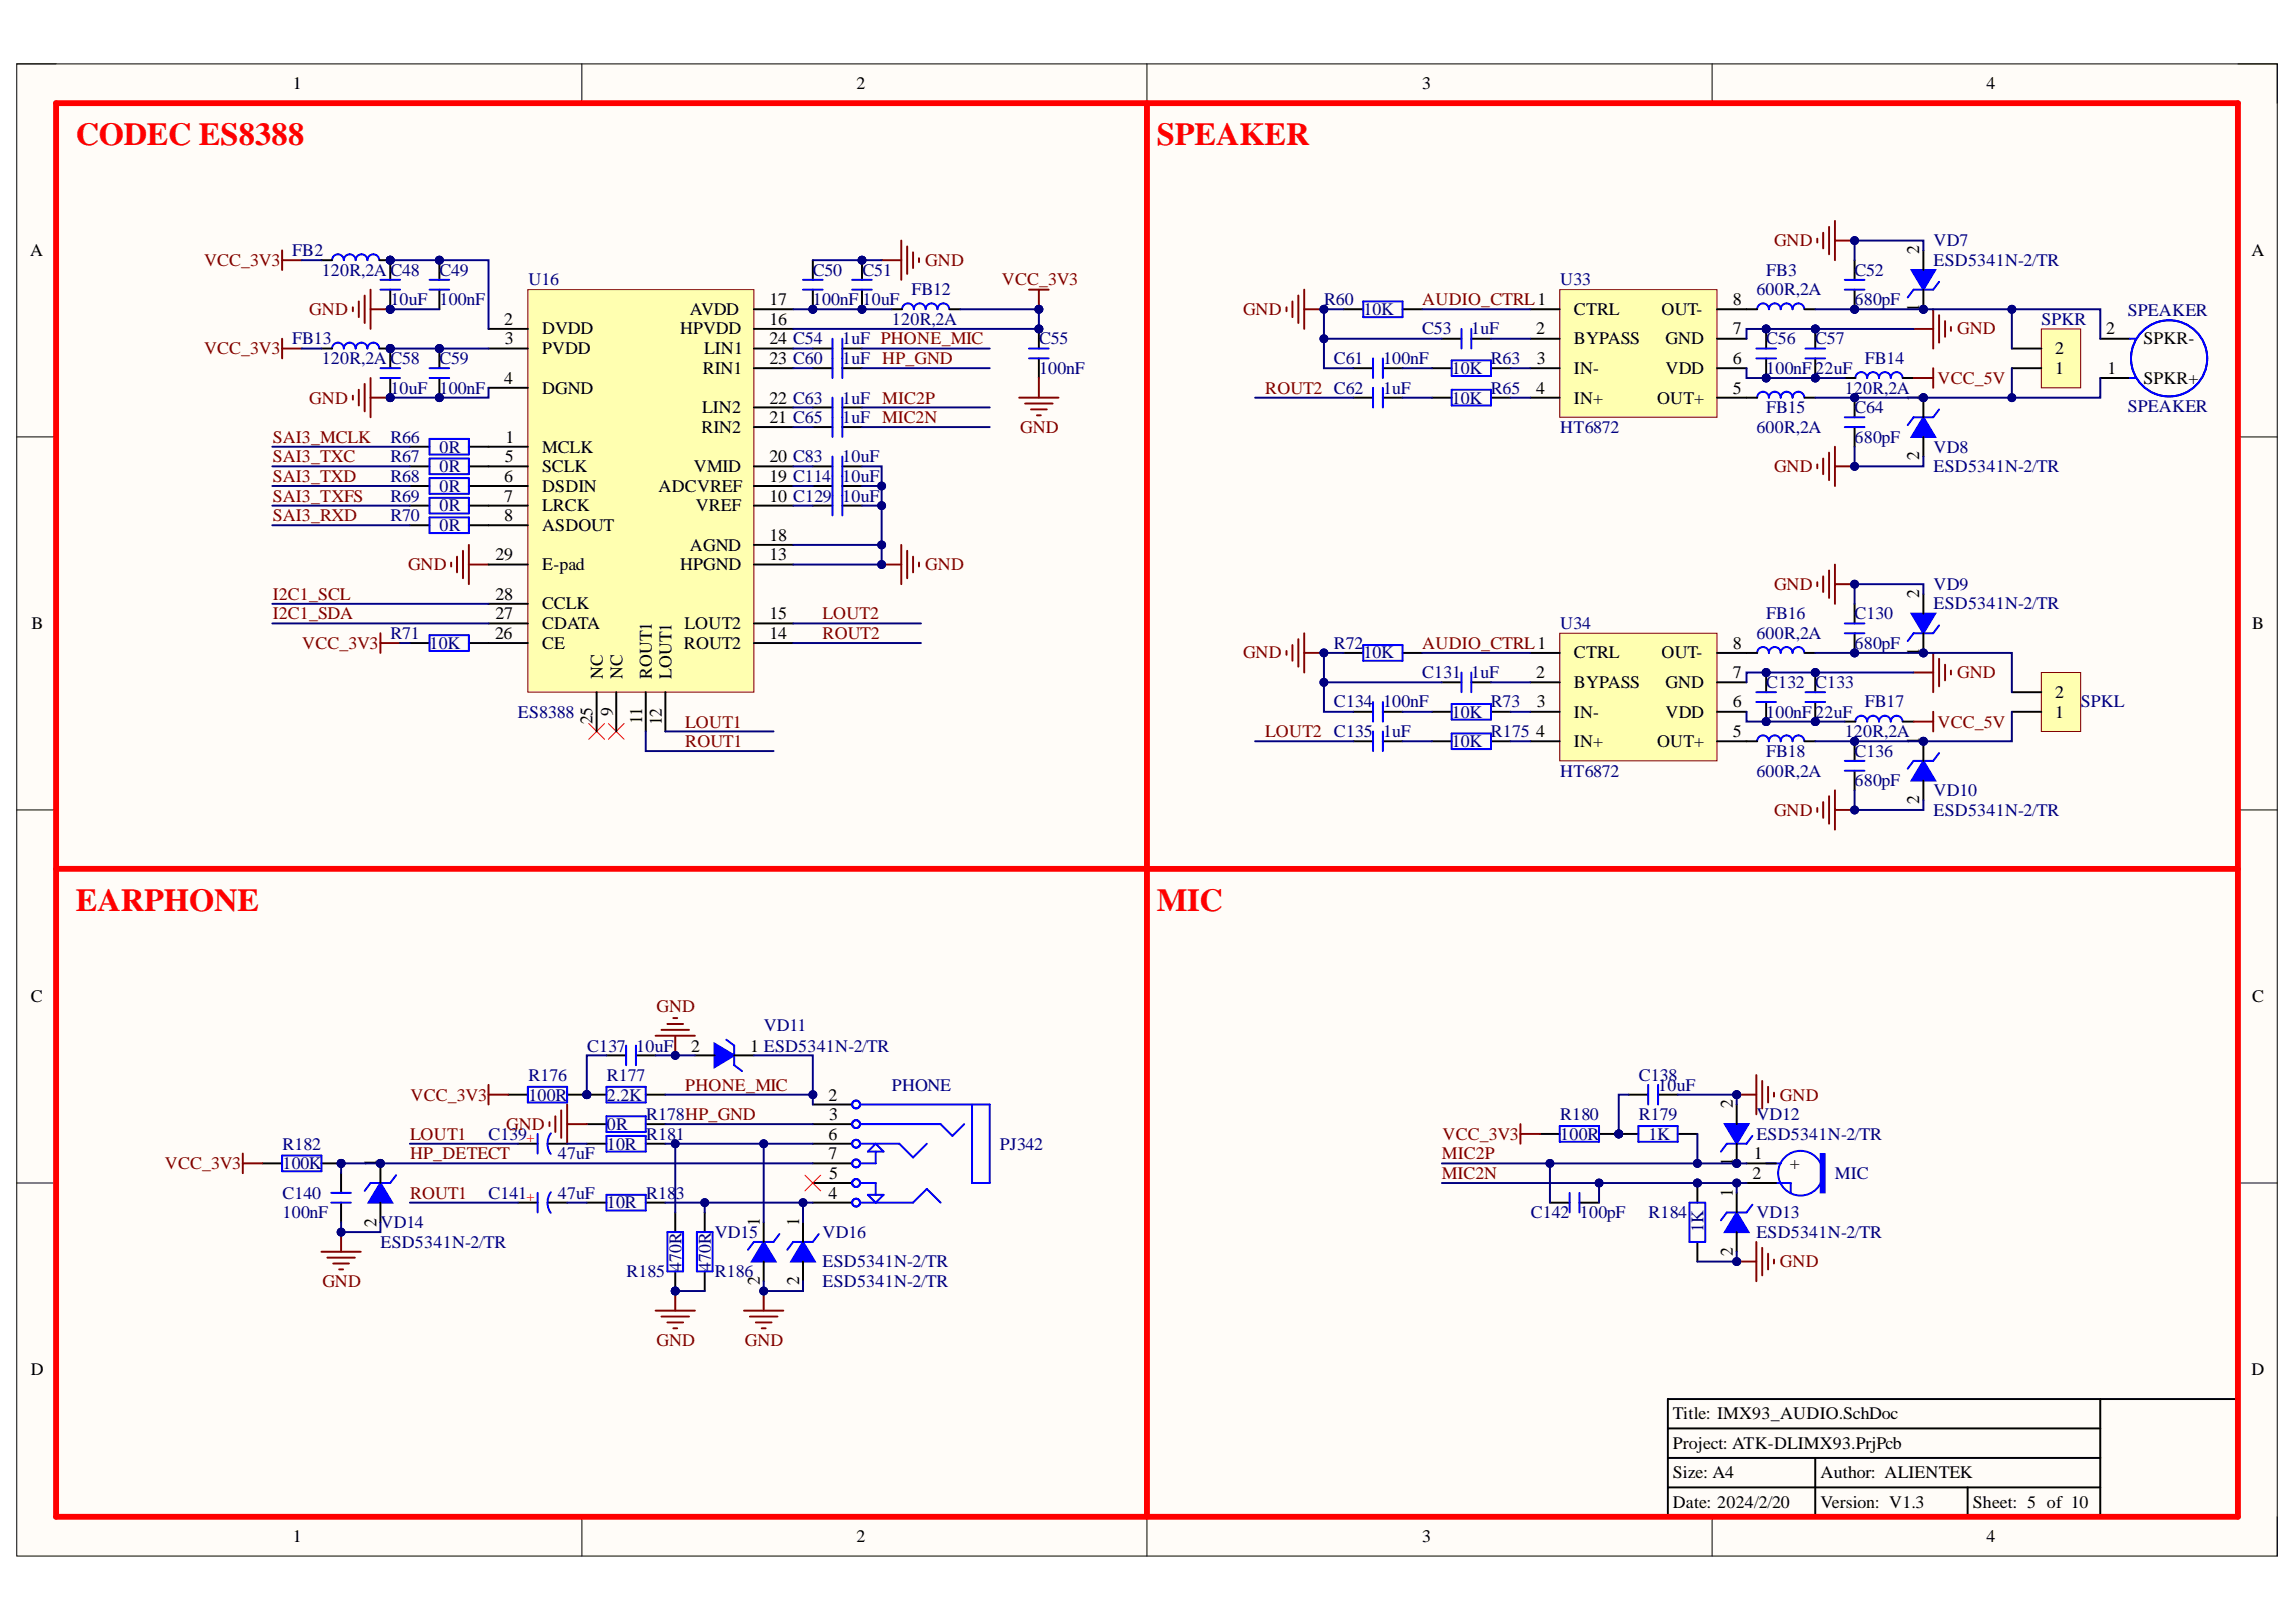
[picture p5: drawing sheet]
<svg xmlns="http://www.w3.org/2000/svg" width="297mm" height="210mm" viewBox="0 0 297 210" stroke-linecap="round" stroke-linejoin="round" font-family="sans-serif">
<defs><g id="words">
<g font-size="4.1" fill="#f00">
<text x="9.8" y="18.8">CODEC ES8388</text>
<text x="149.7" y="18.8">SPEAKER</text>
<text x="9.8" y="117.8">EARPHONE</text>
<text x="149.7" y="117.8">MIC</text>
</g>
<g font-size="2.3">
<text x="37.9" y="11.6">1</text>
<text x="110.8" y="11.6">2</text>
<text x="184" y="11.6">3</text>
<text x="257" y="11.6">4</text>
<text x="3.9" y="33.1">A</text>
<text x="248.3" y="32.9" transform="rotate(-90 248.3 32.9)">2</text>
<text x="291.3" y="33.1">A</text>
<text x="89.3" y="40.7">AVDD</text>
<text x="99.6" y="39.5">17</text>
<text x="203.6" y="40.7">CTRL</text>
<text x="215" y="40.7">OUT-</text>
<text x="224.2" y="39.5">8</text>
<text x="248.3" y="40.4" transform="rotate(-90 248.3 40.4)">1</text>
<text x="65.2" y="42">2</text>
<text x="65.3" y="44.5">3</text>
<text x="70.1" y="43.3">DVDD</text>
<text x="70.1" y="45.8">PVDD</text>
<text x="88" y="43.3">HPVDD</text>
<text x="91.1" y="45.8">LIN1</text>
<text x="99.6" y="42">16</text>
<text x="99.6" y="47.1">23 C60</text>
<text x="99.6" y="44.5">24 C54</text>
<text x="198.7" y="43.3">2</text>
<text x="198.8" y="47.1">3</text>
<text x="203.6" y="44.5">BYPASS</text>
<text x="215.5" y="44.5">GND</text>
<text x="224.2" y="47.1">6</text>
<text x="224.2" y="43.3">7</text>
<text x="265.9" y="45.8">2</text>
<text x="272.5" y="43.3">2</text>
<text x="277.3" y="44.5">SPKR-</text>
<text x="65.2" y="49.7">4</text>
<text x="70.1" y="51">DGND</text>
<text x="90.9" y="53.5">LIN2</text>
<text x="90.9" y="48.3">RIN1</text>
<text x="99.6" y="52.2">22 C63</text>
<text x="198.7" y="51">4</text>
<text x="203.6" y="48.3">IN-</text>
<text x="203.6" y="52.2">IN+</text>
<text x="214.4" y="52.2">OUT+</text>
<text x="215.5" y="48.3">VDD</text>
<text x="224.2" y="51">5</text>
<text x="248.3" y="52" transform="rotate(-90 248.3 52)">1</text>
<text x="265.9" y="48.3">1</text>
<text x="272.7" y="48.3">1</text>
<text x="277.3" y="49.7">SPKR+</text>
<text x="65.3" y="59.8">5</text>
<text x="65.4" y="57.3">1</text>
<text x="70.1" y="58.6">MCLK</text>
<text x="90.8" y="56">RIN2</text>
<text x="99.6" y="59.8">20 C83</text>
<text x="99.6" y="54.8">21 C65</text>
<text x="248.3" y="59.6" transform="rotate(-90 248.3 59.6)">2</text>
<text x="65.2" y="62.4">6</text>
<text x="65.2" y="64.9">7</text>
<text x="70.1" y="61.1">SCLK</text>
<text x="70.1" y="63.6">DSDIN</text>
<text x="85.2" y="63.6">ADCVREF</text>
<text x="89.8" y="61.1">VMID</text>
<text x="99.6" y="64.9">10 C129</text>
<text x="99.6" y="62.4">19 C114</text>
<text x="65.2" y="67.5">8</text>
<text x="70.1" y="66.2">LRCK</text>
<text x="70.1" y="68.7">ASDOUT</text>
<text x="89.3" y="71.3">AGND</text>
<text x="90" y="66.2">VREF</text>
<text x="99.6" y="70">18</text>
<text x="64.1" y="77.6">28</text>
<text x="64.1" y="72.5">29</text>
<text x="70.1" y="73.8">E-pad</text>
<text x="88" y="73.8">HPGND</text>
<text x="99.6" y="72.5">13</text>
<text x="248.3" y="77.3" transform="rotate(-90 248.3 77.3)">2</text>
<text x="4.1" y="81.4">B</text>
<text x="64" y="82.7">26</text>
<text x="64.1" y="80.1">27</text>
<text x="70.1" y="83.9">CE</text>
<text x="70.1" y="81.4">CDATA</text>
<text x="70.1" y="78.9">CCLK</text>
<text x="88.5" y="83.9">ROUT2</text>
<text x="88.6" y="81.4">LOUT2</text>
<text x="99.6" y="82.7">14</text>
<text x="99.6" y="80.1">15</text>
<text x="224.2" y="83.9">8</text>
<text x="291.4" y="81.4">B</text>
<text x="78" y="87.8" transform="rotate(-90 78 87.8)">NC</text>
<text x="80.5" y="87.8" transform="rotate(-90 80.5 87.8)">NC</text>
<text x="84.3" y="87.8" transform="rotate(-90 84.3 87.8)">ROUT1</text>
<text x="86.9" y="87.8" transform="rotate(-90 86.9 87.8)">LOUT1</text>
<text x="198.7" y="87.7">2</text>
<text x="203.6" y="85.2">CTRL</text>
<text x="203.6" y="89">BYPASS</text>
<text x="215" y="85.2">OUT-</text>
<text x="215.5" y="89">GND</text>
<text x="224.2" y="87.7">7</text>
<text x="248.3" y="84.9" transform="rotate(-90 248.3 84.9)">1</text>
<text x="76.6" y="93.7" transform="rotate(-90 76.6 93.7)">25</text>
<text x="79.3" y="92.6" transform="rotate(-90 79.3 92.6)">9</text>
<text x="83.1" y="93.7" transform="rotate(-90 83.1 93.7)">11</text>
<text x="85.6" y="93.8" transform="rotate(-90 85.6 93.8)">12</text>
<text x="198.7" y="95.4">4</text>
<text x="198.8" y="91.5">3</text>
<text x="203.6" y="92.9">IN-</text>
<text x="215.5" y="92.9">VDD</text>
<text x="224.2" y="95.4">5</text>
<text x="224.2" y="91.5">6</text>
<text x="265.9" y="92.9">1</text>
<text x="265.9" y="90.3">2</text>
<text x="203.6" y="96.7">IN+</text>
<text x="214.4" y="96.7">OUT+</text>
<text x="248.3" y="96.4" transform="rotate(-90 248.3 96.4)">1</text>
<text x="248.3" y="104.1" transform="rotate(-90 248.3 104.1)">2</text>
<text x="4" y="129.7">C</text>
<text x="291.4" y="129.7">C</text>
<text x="89.4" y="136.1">2</text>
<text x="97" y="136.1">1 ESD5341N-2/TR</text>
<text x="107.2" y="142.4">2</text>
<text x="224.2" y="143.4" transform="rotate(-90 224.2 143.4)">2</text>
<text x="107.2" y="147.5">6</text>
<text x="107.3" y="145">3</text>
<text x="48.7" y="151.1" transform="rotate(-90 48.7 151.1)">1</text>
<text x="107.2" y="150">7</text>
<text x="107.2" y="155.1">4</text>
<text x="107.3" y="152.6">5</text>
<text x="224.2" y="154.9" transform="rotate(-90 224.2 154.9)">1</text>
<text x="224.2" y="150.9" transform="rotate(-90 224.2 150.9)">1</text>
<text x="226.7" y="152.6">2</text>
<text x="226.9" y="150">1</text>
<text x="231.5" y="151.3">+</text>
<text x="48.7" y="158.7" transform="rotate(-90 48.7 158.7)">2</text>
<text x="98.3" y="158.7" transform="rotate(-90 98.3 158.7)">1</text>
<text x="103.4" y="158.7" transform="rotate(-90 103.4 158.7)">1</text>
<text x="98.3" y="166.4" transform="rotate(-90 98.3 166.4)">2</text>
<text x="103.4" y="166.4" transform="rotate(-90 103.4 166.4)">2</text>
<text x="224.2" y="162.5" transform="rotate(-90 224.2 162.5)">2</text>
<text x="4" y="177.9">D</text>
<text x="291.3" y="177.9">D</text>
<text x="216.4" y="183.7">Title: IMX93_AUDIO.SchDoc</text>
<text x="216.4" y="191.3">Size: A4</text>
<text x="216.4" y="187.5">Project: ATK-DLIMX93.PrjPcb</text>
<text x="235.5" y="191.3">Author: ALIENTEK</text>
<text x="216.4" y="195.1">Date: 2024/2/20</text>
<text x="235.5" y="195.1">Version: V1.3</text>
<text x="255.2" y="195.1">Sheet: 5 of 10</text>
<text x="37.9" y="199.6">1</text>
<text x="110.8" y="199.6">2</text>
<text x="184" y="199.6">3</text>
<text x="257" y="199.6">4</text>
</g>
<g font-size="2.3" fill="#800000">
<text x="26.4" y="34.4">VCC_3V3</text>
<text x="119.7" y="34.4">GND</text>
<text x="229.5" y="31.9">GND</text>
<text x="40" y="40.7">GND</text>
<text x="129.6" y="36.9">VCC_3V3</text>
<text x="160.8" y="40.7">GND</text>
<text x="184" y="39.5">AUDIO_CTRL1</text>
<text x="26.4" y="45.8">VCC_3V3</text>
<text x="253.2" y="43.3">GND</text>
<text x="40" y="52.2">GND</text>
<text x="163.7" y="51">ROUT2 C62</text>
<text x="250.7" y="49.7">VCC_5V</text>
<text x="35.3" y="57.3">SAI3_MCLK</text>
<text x="35.3" y="59.8">SAI3_TXC</text>
<text x="132" y="56">GND</text>
<text x="35.3" y="64.9">SAI3_TXFS</text>
<text x="35.3" y="62.4">SAI3_TXD</text>
<text x="229.5" y="61.1">GND</text>
<text x="35.3" y="67.5">SAI3_RXD</text>
<text x="35.3" y="77.6">I2C1_SCL</text>
<text x="52.8" y="73.8">GND</text>
<text x="119.7" y="73.8">GND</text>
<text x="229.5" y="76.3">GND</text>
<text x="35.3" y="80.1">I2C1_SDA</text>
<text x="39.1" y="83.9">VCC_3V3</text>
<text x="106.4" y="80.1">LOUT2</text>
<text x="106.4" y="82.7">ROUT2</text>
<text x="184" y="83.9">AUDIO_CTRL1</text>
<text x="160.8" y="85.2">GND</text>
<text x="253.2" y="87.7">GND</text>
<text x="88.7" y="94.2">LOUT1</text>
<text x="163.7" y="95.4">LOUT2 C135</text>
<text x="250.7" y="94.2">VCC_5V</text>
<text x="88.7" y="96.7">ROUT1</text>
<text x="229.5" y="105.6">GND</text>
<text x="84.9" y="130.9">GND</text>
<text x="53.1" y="142.4">VCC_3V3</text>
<text x="88.7" y="141.2">PHONE_MIC</text>
<text x="230.3" y="142.4">GND</text>
<text x="53" y="147.5">LOUT1</text>
<text x="65.5" y="146.2">GND</text>
<text x="186.6" y="147.5">VCC_3V3</text>
<text x="21.3" y="151.3">VCC_3V3</text>
<text x="53" y="150">HP_DETECT</text>
<text x="53" y="155.1">ROUT1</text>
<text x="186.5" y="150">MIC2P</text>
<text x="186.5" y="152.6">MIC2N</text>
<text x="41.7" y="166.5">GND</text>
<text x="230.3" y="164">GND</text>
<text x="84.9" y="174.1">GND</text>
<text x="96.4" y="174.1">GND</text>
</g>
<g font-size="2.3" fill="#000080">
<text x="37.8" y="33.1">FB2</text>
<text x="41.6" y="35.7">120R,2A</text>
<text x="50.5" y="35.7">C48</text>
<text x="56.8" y="35.7">C49</text>
<text x="105.2" y="35.7">C50</text>
<text x="111.6" y="35.7">C51</text>
<text x="228.5" y="35.7">FB3</text>
<text x="239.9" y="35.7">C52</text>
<text x="250.2" y="31.9">VD7</text>
<text x="250.2" y="34.4">ESD5341N-2/TR</text>
<text x="50.5" y="39.5">10uF</text>
<text x="56.8" y="39.5">100nF</text>
<text x="68.4" y="36.9">U16</text>
<text x="105.2" y="39.5">100nF</text>
<text x="111.6" y="39.5">10uF</text>
<text x="117.9" y="38.2">FB12</text>
<text x="171.3" y="39.5">R60</text>
<text x="176.4" y="40.7">10K</text>
<text x="201.9" y="36.9">U33</text>
<text x="227.2" y="38.2">600R,2A</text>
<text x="239.9" y="39.5">680pF</text>
<text x="275.3" y="40.9">SPEAKER</text>
<text x="37.8" y="44.5">FB13</text>
<text x="41.6" y="47.1">120R,2A</text>
<text x="50.5" y="47.1">C58</text>
<text x="56.8" y="47.1">C59</text>
<text x="109" y="44.5">1uF PHONE_MIC</text>
<text x="109" y="47.1">1uF HP_GND</text>
<text x="115.4" y="42">120R,2A</text>
<text x="134.4" y="44.5">C55</text>
<text x="172.6" y="47.1">C61</text>
<text x="178.9" y="47.1">100nF</text>
<text x="184" y="43.3">C53</text>
<text x="190.3" y="43.3">1uF</text>
<text x="192.9" y="47.1">R63</text>
<text x="228.5" y="44.5">C56</text>
<text x="234.8" y="44.5">C57</text>
<text x="241.3" y="47.1">FB14</text>
<text x="264.1" y="42">SPKR</text>
<text x="50.5" y="51">10uF</text>
<text x="56.8" y="51">100nF</text>
<text x="109" y="52.2">1uF MIC2P</text>
<text x="134.4" y="48.3">100nF</text>
<text x="178.9" y="51">1uF</text>
<text x="187.8" y="48.3">10K</text>
<text x="187.8" y="52.2">10K</text>
<text x="192.9" y="51">R65</text>
<text x="228.5" y="48.3">100nF</text>
<text x="228.5" y="53.5">FB15</text>
<text x="234.8" y="48.3">22uF</text>
<text x="238.7" y="51">120R,2A</text>
<text x="239.9" y="53.5">C64</text>
<text x="275.3" y="53.3">SPEAKER</text>
<text x="50.5" y="57.3">R66</text>
<text x="50.5" y="59.8">R67</text>
<text x="56.8" y="58.6">0R</text>
<text x="109" y="54.8">1uF MIC2N</text>
<text x="109" y="59.8">10uF</text>
<text x="201.9" y="56">HT6872</text>
<text x="227.2" y="56">600R,2A</text>
<text x="239.9" y="57.3">680pF</text>
<text x="250.2" y="58.6">VD8</text>
<text x="50.5" y="62.4">R68</text>
<text x="50.5" y="64.9">R69</text>
<text x="56.8" y="61.1">0R</text>
<text x="56.8" y="63.6">0R</text>
<text x="109" y="62.4">10uF</text>
<text x="109" y="64.9">10uF</text>
<text x="250.2" y="61.1">ESD5341N-2/TR</text>
<text x="50.5" y="67.5">R70</text>
<text x="56.8" y="66.2">0R</text>
<text x="56.8" y="68.7">0R</text>
<text x="250.2" y="76.3">VD9</text>
<text x="50.5" y="82.7">R71</text>
<text x="55.6" y="83.9">10K</text>
<text x="172.6" y="83.9">R72</text>
<text x="201.9" y="81.4">U34</text>
<text x="227.2" y="82.7">600R,2A</text>
<text x="228.5" y="80.1">FB16</text>
<text x="239.9" y="80.1">C130</text>
<text x="239.9" y="83.9">680pF</text>
<text x="250.2" y="78.9">ESD5341N-2/TR</text>
<text x="176.4" y="85.2">10K</text>
<text x="184" y="87.7">C131</text>
<text x="190.3" y="87.7">1uF</text>
<text x="228.5" y="89">C132</text>
<text x="234.8" y="89">C133</text>
<text x="67" y="92.9">ES8388</text>
<text x="172.6" y="91.5">C134</text>
<text x="178.9" y="95.4">1uF</text>
<text x="178.9" y="91.5">100nF</text>
<text x="187.8" y="92.9">10K</text>
<text x="192.9" y="91.5">R73</text>
<text x="192.9" y="95.4">R175</text>
<text x="228.5" y="92.9">100nF</text>
<text x="234.8" y="92.9">22uF</text>
<text x="238.7" y="95.4">120R,2A</text>
<text x="241.3" y="91.5">FB17</text>
<text x="269.2" y="91.5">SPKL</text>
<text x="187.8" y="96.7">10K</text>
<text x="201.9" y="100.5">HT6872</text>
<text x="227.2" y="100.5">600R,2A</text>
<text x="228.5" y="98">FB18</text>
<text x="239.9" y="98">C136</text>
<text x="239.9" y="101.8">680pF</text>
<text x="250.2" y="103">VD10</text>
<text x="250.2" y="105.6">ESD5341N-2/TR</text>
<text x="76" y="136.1">C137</text>
<text x="82.3" y="136.1">10uF</text>
<text x="98.8" y="133.5">VD11</text>
<text x="68.4" y="139.9">R176</text>
<text x="68.4" y="142.4">100R</text>
<text x="78.5" y="139.9">R177</text>
<text x="78.5" y="142.4">2.2K</text>
<text x="115.4" y="141.2">PHONE</text>
<text x="212" y="139.9">C138</text>
<text x="214.5" y="141.2">10uF</text>
<text x="36.5" y="148.8">R182</text>
<text x="63.2" y="147.5">C139</text>
<text x="78.5" y="146.2">0R</text>
<text x="78.5" y="148.8">10R</text>
<text x="83.6" y="145">R178HP_GND</text>
<text x="83.6" y="147.5">R181</text>
<text x="129.4" y="148.8">PJ342</text>
<text x="201.9" y="145">R180</text>
<text x="201.9" y="147.5">100R</text>
<text x="212" y="145">R179</text>
<text x="213.3" y="147.5">1K</text>
<text x="227.2" y="145">VD12</text>
<text x="227.2" y="147.5">ESD5341N-2/TR</text>
<text x="36.5" y="151.3">100K</text>
<text x="36.5" y="155.1">C140</text>
<text x="63.2" y="155.1">C141</text>
<text x="72.2" y="150">47uF</text>
<text x="72.2" y="155.1">47uF</text>
<text x="83.6" y="155.1">R18</text>
<text x="87.4" y="155.1">3</text>
<text x="237.4" y="152.6">MIC</text>
<text x="36.5" y="157.6">100nF</text>
<text x="49.2" y="158.9">VD14</text>
<text x="49.2" y="161.5">ESD5341N-2/TR</text>
<text x="78.5" y="156.4">10R</text>
<text x="92.5" y="160.2">VD15</text>
<text x="106.4" y="160.2">VD16</text>
<text x="198" y="157.6">C142</text>
<text x="204.4" y="157.6">100pF</text>
<text x="213.3" y="157.6">R184</text>
<text x="220.4" y="159.4" transform="rotate(-90 220.4 159.4)">1K</text>
<text x="227.2" y="157.6">VD13</text>
<text x="227.2" y="160.2">ESD5341N-2/TR</text>
<text x="81" y="165.3">R185</text>
<text x="88.2" y="164.5" transform="rotate(-90 88.2 164.5)">470R</text>
<text x="92" y="164.5" transform="rotate(-90 92 164.5)">470R</text>
<text x="92.5" y="165.3">R186</text>
<text x="106.4" y="166.5">ESD5341N-2/TR</text>
<text x="106.4" y="164">ESD5341N-2/TR</text>
</g>
<g font-size="1.9" fill="#f00">
<text x="68.1" y="147.8">+</text>
<text x="68.1" y="155.4">+</text>
</g>
</g></defs>
<path d="M2.2 8.3h292.4v193.1h-292.4z" fill-rule="evenodd" fill="#fffcf8"/>
<path d="M2.2 8.3h292.4v193.1h-292.4z" fill="none" stroke="#000" stroke-width=".13"/>
<path d="M7.3 13.4h282.2v182.9h-282.2z" fill-rule="evenodd" fill="#fffcf8"/>
<g fill="none" stroke="#000" stroke-width=".13">
<path d="M2.2 8.3h5.1M7.3 13.4h282.2v182.9h-282.2zM75.3 8.3v5M148.4 8.3v5M221.5 8.3v5.1M289.5 8.3h5.1v5.1M2.2 56.5h5.1M289.5 56.5h5.1M2.2 104.8h5.1M289.5 104.8h5.1M2.2 153.1h5.1M289.5 153.1h5.1"/>
<path d="M75.3 196.3v5.1M148.4 196.3v5.1M221.5 196.3v5.1M294.6 196.3v5.1"/>
</g>
<path d="M215.8 181.1h73.7v15.2h-73.7zM215.8 188.7h55.9M215.8 192.5h55.9M215.8 184.9h55.9M234.8 188.7v7.6M254.6 192.5v3.8M271.7 181.1v15.2" fill="none" stroke="#000" stroke-width=".25"/>
<circle cx="50.5" cy="33.7" r=".51" fill="#000080"/>
<circle cx="50.5" cy="33.7" r=".51" fill="none" stroke="#000080" stroke-width=".13"/>
<path d="M43 33.7a.76 .76 0 0 1 .7-.8 .76 .76 0 0 1 .8 .8 .76 .76 0 0 1 .7-.8 .76 .76 0 0 1 .8 .8 .76 .76 0 0 1 .8-.8 .76 .76 0 0 1 .7 .8 .76 .76 0 0 1 .8-.8 .76 .76 0 0 1 .8 .8" fill="none" stroke="#00f" stroke-width=".25"/>
<path d="M41.6 33.7h1.4M49.1 33.7h1.4" fill="none" stroke="#000" stroke-width=".25"/>
<circle cx="50.5" cy="33.7" r=".51" fill="#000080"/>
<circle cx="50.5" cy="33.7" r=".51" fill="none" stroke="#000080" stroke-width=".13"/>
<circle cx="50.5" cy="33.7" r=".51" fill="#000080"/>
<circle cx="50.5" cy="33.7" r=".51" fill="none" stroke="#000080" stroke-width=".13"/>
<circle cx="50.5" cy="40" r=".51" fill="#000080"/>
<circle cx="50.5" cy="40" r=".51" fill="none" stroke="#000080" stroke-width=".13"/>
<path d="M50.5 33.7v2.5" fill="none" stroke="#000" stroke-width=".25"/>
<circle cx="50.5" cy="33.7" r=".51" fill="#000080"/>
<circle cx="50.5" cy="33.7" r=".51" fill="none" stroke="#000080" stroke-width=".13"/>
<path d="M50.5 37.5v2.5" fill="none" stroke="#000" stroke-width=".25"/>
<circle cx="50.5" cy="40" r=".51" fill="#000080"/>
<circle cx="50.5" cy="40" r=".51" fill="none" stroke="#000080" stroke-width=".13"/>
<path d="M49.2 37.5h2.6M49.2 36.2h2.6" fill="none" stroke="#00f" stroke-width=".25"/>
<circle cx="56.8" cy="33.7" r=".51" fill="#000080"/>
<circle cx="56.8" cy="33.7" r=".51" fill="none" stroke="#000080" stroke-width=".13"/>
<path d="M56.8 33.7v2.5" fill="none" stroke="#000" stroke-width=".25"/>
<circle cx="56.8" cy="33.7" r=".51" fill="#000080"/>
<circle cx="56.8" cy="33.7" r=".51" fill="none" stroke="#000080" stroke-width=".13"/>
<path d="M56.8 37.5v2.5" fill="none" stroke="#000" stroke-width=".25"/>
<path d="M55.6 37.5h2.5M55.6 36.2h2.5" fill="none" stroke="#00f" stroke-width=".25"/>
<path d="M45.7 39.8v.5M46.4 39v2M47.2 38.2v3.6M47.9 37.5v5.1M47.9 40h2.6" fill="none" stroke="#800000" stroke-width=".25"/>
<circle cx="50.5" cy="40" r=".51" fill="#000080"/>
<circle cx="50.5" cy="40" r=".51" fill="none" stroke="#000080" stroke-width=".13"/>
<path d="M36.5 32.4v2.5M36.5 33.7h2.5" fill="none" stroke="#800000" stroke-width=".25"/>
<circle cx="50.5" cy="45.1" r=".51" fill="#000080"/>
<circle cx="50.5" cy="45.1" r=".51" fill="none" stroke="#000080" stroke-width=".13"/>
<path d="M43 45.1a.76 .76 0 0 1 .7-.8 .76 .76 0 0 1 .8 .8 .76 .76 0 0 1 .7-.8 .76 .76 0 0 1 .8 .8 .76 .76 0 0 1 .8-.8 .76 .76 0 0 1 .7 .8 .76 .76 0 0 1 .8-.8 .76 .76 0 0 1 .8 .8" fill="none" stroke="#00f" stroke-width=".25"/>
<path d="M41.6 45.1h1.4M49.1 45.1h1.4" fill="none" stroke="#000" stroke-width=".25"/>
<circle cx="50.5" cy="45.1" r=".51" fill="#000080"/>
<circle cx="50.5" cy="45.1" r=".51" fill="none" stroke="#000080" stroke-width=".13"/>
<circle cx="50.5" cy="45.1" r=".51" fill="#000080"/>
<circle cx="50.5" cy="45.1" r=".51" fill="none" stroke="#000080" stroke-width=".13"/>
<circle cx="50.5" cy="51.5" r=".51" fill="#000080"/>
<circle cx="50.5" cy="51.5" r=".51" fill="none" stroke="#000080" stroke-width=".13"/>
<path d="M50.5 45.1v2.5" fill="none" stroke="#000" stroke-width=".25"/>
<circle cx="50.5" cy="45.1" r=".51" fill="#000080"/>
<circle cx="50.5" cy="45.1" r=".51" fill="none" stroke="#000080" stroke-width=".13"/>
<path d="M50.5 48.9v2.6" fill="none" stroke="#000" stroke-width=".25"/>
<circle cx="50.5" cy="51.5" r=".51" fill="#000080"/>
<circle cx="50.5" cy="51.5" r=".51" fill="none" stroke="#000080" stroke-width=".13"/>
<path d="M49.2 48.9h2.6M49.2 47.6h2.6" fill="none" stroke="#00f" stroke-width=".25"/>
<circle cx="56.8" cy="45.1" r=".51" fill="#000080"/>
<circle cx="56.8" cy="45.1" r=".51" fill="none" stroke="#000080" stroke-width=".13"/>
<circle cx="56.8" cy="51.5" r=".51" fill="#000080"/>
<circle cx="56.8" cy="51.5" r=".51" fill="none" stroke="#000080" stroke-width=".13"/>
<path d="M56.8 45.1v2.5" fill="none" stroke="#000" stroke-width=".25"/>
<circle cx="56.8" cy="45.1" r=".51" fill="#000080"/>
<circle cx="56.8" cy="45.1" r=".51" fill="none" stroke="#000080" stroke-width=".13"/>
<path d="M56.8 48.9v2.6" fill="none" stroke="#000" stroke-width=".25"/>
<circle cx="56.8" cy="51.5" r=".51" fill="#000080"/>
<circle cx="56.8" cy="51.5" r=".51" fill="none" stroke="#000080" stroke-width=".13"/>
<path d="M55.6 48.9h2.5M55.6 47.6h2.5" fill="none" stroke="#00f" stroke-width=".25"/>
<path d="M45.7 51.2v.5M46.4 50.4v2.1M47.2 49.7v3.5M47.9 48.9v5.1M47.9 51.5h2.6" fill="none" stroke="#800000" stroke-width=".25"/>
<circle cx="50.5" cy="51.5" r=".51" fill="#000080"/>
<circle cx="50.5" cy="51.5" r=".51" fill="none" stroke="#000080" stroke-width=".13"/>
<path d="M36.5 43.8v2.6M36.5 45.1h2.5M58.4 72.8v.5M59.1 72v2.1M59.9 71.3v3.5M60.7 70.5v5.1M60.7 73.1h2.5" fill="none" stroke="#800000" stroke-width=".25"/>
<path d="M53 83.2h2.6M60.7 83.2h2.5" fill="none" stroke="#000" stroke-width=".25"/>
<path d="M55.6 82.2h5.1v2h-5.1z" fill="none" stroke="#00f" stroke-width=".25"/>
<circle cx="134.4" cy="42.6" r=".51" fill="#000080"/>
<circle cx="134.4" cy="42.6" r=".51" fill="none" stroke="#000080" stroke-width=".13"/>
<path d="M134.4 42.6v2.5" fill="none" stroke="#000" stroke-width=".25"/>
<circle cx="134.4" cy="42.6" r=".51" fill="#000080"/>
<circle cx="134.4" cy="42.6" r=".51" fill="none" stroke="#000080" stroke-width=".13"/>
<path d="M134.4 46.4v2.5" fill="none" stroke="#000" stroke-width=".25"/>
<path d="M133.1 46.4h2.6M133.1 45.1h2.6" fill="none" stroke="#00f" stroke-width=".25"/>
<circle cx="105.2" cy="40" r=".51" fill="#000080"/>
<circle cx="105.2" cy="40" r=".51" fill="none" stroke="#000080" stroke-width=".13"/>
<path d="M105.2 33.7v2.5M105.2 37.5v2.5" fill="none" stroke="#000" stroke-width=".25"/>
<circle cx="105.2" cy="40" r=".51" fill="#000080"/>
<circle cx="105.2" cy="40" r=".51" fill="none" stroke="#000080" stroke-width=".13"/>
<path d="M103.9 37.5h2.5M103.9 36.2h2.5" fill="none" stroke="#00f" stroke-width=".25"/>
<circle cx="111.5" cy="33.7" r=".51" fill="#000080"/>
<circle cx="111.5" cy="33.7" r=".51" fill="none" stroke="#000080" stroke-width=".13"/>
<circle cx="111.5" cy="40" r=".51" fill="#000080"/>
<circle cx="111.5" cy="40" r=".51" fill="none" stroke="#000080" stroke-width=".13"/>
<path d="M111.5 33.7v2.5" fill="none" stroke="#000" stroke-width=".25"/>
<circle cx="111.5" cy="33.7" r=".51" fill="#000080"/>
<circle cx="111.5" cy="33.7" r=".51" fill="none" stroke="#000080" stroke-width=".13"/>
<path d="M111.5 37.5v2.5" fill="none" stroke="#000" stroke-width=".25"/>
<circle cx="111.5" cy="40" r=".51" fill="#000080"/>
<circle cx="111.5" cy="40" r=".51" fill="none" stroke="#000080" stroke-width=".13"/>
<path d="M110.2 37.5h2.6M110.2 36.2h2.6M116.7 40a.76 .76 0 0 1 .8-.7 .76 .76 0 0 1 .7 .7 .76 .76 0 0 1 .8-.7 .76 .76 0 0 1 .8 .7 .76 .76 0 0 1 .7-.7 .76 .76 0 0 1 .8 .7 .76 .76 0 0 1 .7-.7 .76 .76 0 0 1 .8 .7" fill="none" stroke="#00f" stroke-width=".25"/>
<path d="M114.1 33.7h2.5M116.6 31.1v5.1M117.4 31.9v3.6M118.1 32.7v2M118.9 33.4v.5M133.1 37.5h2.6M134.4 37.5v2.5" fill="none" stroke="#800000" stroke-width=".25"/>
<path d="M115.3 40h1.4M122.9 40h1.3" fill="none" stroke="#000" stroke-width=".25"/>
<circle cx="134.4" cy="40" r=".51" fill="#000080"/>
<circle cx="134.4" cy="40" r=".51" fill="none" stroke="#000080" stroke-width=".13"/>
<path d="M131.9 51.5h5M132.6 52.2h3.6M133.4 53h2M134.1 53.7h.6M134.4 48.9v2.6M114.1 73.1h2.5M116.6 70.5v5.1M117.4 71.3v3.5M118.1 72v2.1M118.9 72.8v.5" fill="none" stroke="#800000" stroke-width=".25"/>
<g fill="none" stroke="#000" stroke-width=".25">
<path d="M105.2 45.1h2.5M105.2 47.6h2.5M105.2 52.7h2.5M105.2 55.3h2.5M109 45.1h2.5M109 47.6h2.5M109 52.7h2.5M109 55.3h2.5M105.2 60.4h2.5M105.2 62.9h2.5M105.2 65.4h2.5M109 60.4h2.5"/>
<path d="M109 62.9h2.5M109 65.4h2.5"/>
</g>
<path d="M107.7 43.8v5.1M107.7 51.5v5M107.7 59.1v7.6M109 43.8v5.1M109 51.5v5M109 59.1v7.6" fill="none" stroke="#00f" stroke-width=".25"/>
<circle cx="114.1" cy="73.1" r=".51" fill="#000080"/>
<circle cx="114.1" cy="73.1" r=".51" fill="none" stroke="#000080" stroke-width=".13"/>
<path d="M76.2 93.6l2 2.1M78.2 93.6l-2 2.1M78.7 93.6l2 2.1M80.7 93.6l-2 2.1" fill="none" stroke="#f00" stroke-width=".13"/>
<path d="M201.8 37.5h20.3v16.5h-20.3z" fill-rule="evenodd" fill="#ffffb0"/>
<path d="M201.8 37.5h20.3v16.5h-20.3z" fill="none" stroke="#800000" stroke-width=".13"/>
<g fill="none" stroke="#000" stroke-width=".25">
<path d="M173.8 40h2.6M175.1 47.7h2.5M175.1 51.5h2.5M178.9 47.7h2.6M178.9 51.5h2.6M181.5 40h2.5M185.3 47.7h2.5M185.3 51.5h2.5M186.5 43.8h2.6M190.3 43.8h2.6M192.9 47.7h2.5M192.9 51.5h2.5"/>
<path d="M198 40h3.8M198 43.8h3.8M198 47.7h3.8M198 51.5h3.8M222.1 40h3.9M222.1 43.8h3.9M222.1 47.7h3.9M222.1 51.5h3.9"/>
</g>
<path d="M176.4 39h5.1v2h-5.1zM177.6 46.4v2.5M177.6 50.2v2.5M178.9 46.4v2.5M178.9 50.2v2.5M187.8 46.6h5.1v2.1h-5.1zM187.8 50.4h5.1v2.1h-5.1zM189.1 42.6v2.5M190.3 42.6v2.5" fill="none" stroke="#00f" stroke-width=".25"/>
<path d="M166.4 39.8v.5M167.2 39v2M168 38.2v3.6M168.7 37.5v5.1M168.7 40h2.6" fill="none" stroke="#800000" stroke-width=".25"/>
<circle cx="171.3" cy="40" r=".51" fill="#000080"/>
<circle cx="171.3" cy="40" r=".51" fill="none" stroke="#000080" stroke-width=".13"/>
<circle cx="228.5" cy="48.9" r=".51" fill="#000080"/>
<circle cx="228.5" cy="48.9" r=".51" fill="none" stroke="#000080" stroke-width=".13"/>
<circle cx="228.5" cy="42.6" r=".51" fill="#000080"/>
<circle cx="228.5" cy="42.6" r=".51" fill="none" stroke="#000080" stroke-width=".13"/>
<path d="M228.5 46.4v2.5" fill="none" stroke="#000" stroke-width=".25"/>
<circle cx="228.5" cy="48.9" r=".51" fill="#000080"/>
<circle cx="228.5" cy="48.9" r=".51" fill="none" stroke="#000080" stroke-width=".13"/>
<path d="M228.5 42.6v2.5" fill="none" stroke="#000" stroke-width=".25"/>
<circle cx="228.5" cy="42.6" r=".51" fill="#000080"/>
<circle cx="228.5" cy="42.6" r=".51" fill="none" stroke="#000080" stroke-width=".13"/>
<path d="M227.2 45.1h2.6M227.2 46.4h2.6" fill="none" stroke="#00f" stroke-width=".25"/>
<circle cx="234.8" cy="48.9" r=".51" fill="#000080"/>
<circle cx="234.8" cy="48.9" r=".51" fill="none" stroke="#000080" stroke-width=".13"/>
<circle cx="234.8" cy="42.6" r=".51" fill="#000080"/>
<circle cx="234.8" cy="42.6" r=".51" fill="none" stroke="#000080" stroke-width=".13"/>
<path d="M234.8 46.4v2.5" fill="none" stroke="#000" stroke-width=".25"/>
<circle cx="234.8" cy="48.9" r=".51" fill="#000080"/>
<circle cx="234.8" cy="48.9" r=".51" fill="none" stroke="#000080" stroke-width=".13"/>
<path d="M234.8 42.6v2.5" fill="none" stroke="#000" stroke-width=".25"/>
<circle cx="234.8" cy="42.6" r=".51" fill="#000080"/>
<circle cx="234.8" cy="42.6" r=".51" fill="none" stroke="#000080" stroke-width=".13"/>
<path d="M227.3 40a.76 .76 0 0 1 .8-.7 .76 .76 0 0 1 .7 .7 .76 .76 0 0 1 .8-.7 .76 .76 0 0 1 .8 .7 .77 .77 0 0 1 .7-.7 .77 .77 0 0 1 .8 .7 .76 .76 0 0 1 .8-.7 .76 .76 0 0 1 .7 .7M233.6 45.1h2.5M233.6 46.4h2.5M240 48.9a.76 .76 0 0 1 .8-.7 .76 .76 0 0 1 .8 .7 .77 .77 0 0 1 .7-.7 .77 .77 0 0 1 .8 .7 .76 .76 0 0 1 .8-.7 .76 .76 0 0 1 .7 .7 .76 .76 0 0 1 .8-.7 .76 .76 0 0 1 .7 .7" fill="none" stroke="#00f" stroke-width=".25"/>
<path d="M226 40h1.3M233.5 40h1.3M238.7 48.9h1.3M246.2 48.9h1.4" fill="none" stroke="#000" stroke-width=".25"/>
<path d="M247.6 48.9h2.5M247.6 42.6h2.5M250.1 40v5.1M250.1 47.7v2.5M250.9 40.8v3.5M251.6 41.6v2M252.4 42.3v.5" fill="none" stroke="#800000" stroke-width=".25"/>
<circle cx="239.9" cy="40" r=".51" fill="#000080"/>
<circle cx="239.9" cy="40" r=".51" fill="none" stroke="#000080" stroke-width=".13"/>
<path d="M239.9 37.5v2.5" fill="none" stroke="#000" stroke-width=".25"/>
<circle cx="239.9" cy="40" r=".51" fill="#000080"/>
<circle cx="239.9" cy="40" r=".51" fill="none" stroke="#000080" stroke-width=".13"/>
<path d="M239.9 33.7v2.5" fill="none" stroke="#000" stroke-width=".25"/>
<path d="M238.7 36.2h2.5M238.7 37.5h2.5" fill="none" stroke="#00f" stroke-width=".25"/>
<path d="M235.1 30.9v.5M235.9 30.1v2M236.6 29.4v3.5M237.4 28.6v5.1M237.4 31.1h2.5" fill="none" stroke="#800000" stroke-width=".25"/>
<circle cx="239.9" cy="31.1" r=".51" fill="#000080"/>
<circle cx="239.9" cy="31.1" r=".51" fill="none" stroke="#000080" stroke-width=".13"/>
<circle cx="248.8" cy="40" r=".51" fill="#000080"/>
<circle cx="248.8" cy="40" r=".51" fill="none" stroke="#000080" stroke-width=".13"/>
<path d="M247.3 34.9h3.1l-1.6 2.6z" fill="#00f"/>
<path d="M247.3 34.9h3.1l-1.6 2.6zM250.9 36.5l-.8 1h-2.5l-.8 1" fill="none" stroke="#00f" stroke-width=".25"/>
<path d="M248.8 37.5v2.5" fill="none" stroke="#000" stroke-width=".25"/>
<circle cx="248.8" cy="40" r=".51" fill="#000080"/>
<circle cx="248.8" cy="40" r=".51" fill="none" stroke="#000080" stroke-width=".13"/>
<path d="M248.8 32.4v2.5" fill="none" stroke="#000" stroke-width=".25"/>
<circle cx="248.8" cy="51.5" r=".51" fill="#000080"/>
<circle cx="248.8" cy="51.5" r=".51" fill="none" stroke="#000080" stroke-width=".13"/>
<path d="M248.8 54l1.6 2.5h-3.1z" fill="#00f"/>
<path d="M248.8 54l1.6 2.5h-3.1zM250.9 53l-.8 1h-2.5l-.8 1" fill="none" stroke="#00f" stroke-width=".25"/>
<path d="M248.8 51.5v2.5" fill="none" stroke="#000" stroke-width=".25"/>
<circle cx="248.8" cy="51.5" r=".51" fill="#000080"/>
<circle cx="248.8" cy="51.5" r=".51" fill="none" stroke="#000080" stroke-width=".13"/>
<path d="M226 51.5h1.3M233.5 51.5h1.3M248.8 56.5v2.6" fill="none" stroke="#000" stroke-width=".25"/>
<path d="M227.3 51.5a.76 .76 0 0 1 .8-.8 .76 .76 0 0 1 .7 .8 .76 .76 0 0 1 .8-.8 .76 .76 0 0 1 .8 .8 .77 .77 0 0 1 .7-.8 .77 .77 0 0 1 .8 .8 .76 .76 0 0 1 .8-.8 .76 .76 0 0 1 .7 .8" fill="none" stroke="#00f" stroke-width=".25"/>
<circle cx="239.9" cy="51.5" r=".51" fill="#000080"/>
<circle cx="239.9" cy="51.5" r=".51" fill="none" stroke="#000080" stroke-width=".13"/>
<path d="M239.9 51.5v2.5" fill="none" stroke="#000" stroke-width=".25"/>
<circle cx="239.9" cy="51.5" r=".51" fill="#000080"/>
<circle cx="239.9" cy="51.5" r=".51" fill="none" stroke="#000080" stroke-width=".13"/>
<path d="M239.9 55.3v2.5" fill="none" stroke="#000" stroke-width=".25"/>
<path d="M238.7 55.3h2.5M238.7 54h2.5" fill="none" stroke="#00f" stroke-width=".25"/>
<path d="M235.9 59.3v2.1M236.6 58.6v3.5M237.4 57.8v5.1M235.1 60.1v.5M237.4 60.4h2.5" fill="none" stroke="#800000" stroke-width=".25"/>
<circle cx="239.9" cy="60.4" r=".51" fill="#000080"/>
<circle cx="239.9" cy="60.4" r=".51" fill="none" stroke="#000080" stroke-width=".13"/>
<path d="M264.1 42.6h5.1v7.6h-5.1z" fill-rule="evenodd" fill="#ffffb0"/>
<path d="M264.1 42.6h5.1v7.6h-5.1z" fill="none" stroke="#800000" stroke-width=".13"/>
<path d="M260.3 47.7h3.8M260.3 45.1h3.8" fill="none" stroke="#000" stroke-width=".25"/>
<path d="M201.8 81.9h20.3v16.6h-20.3z" fill-rule="evenodd" fill="#ffffb0"/>
<path d="M201.8 81.9h20.3v16.6h-20.3z" fill="none" stroke="#800000" stroke-width=".13"/>
<g fill="none" stroke="#000" stroke-width=".25">
<path d="M173.8 84.5h2.6M175.1 92.1h2.5M175.1 95.9h2.5M178.9 92.1h2.6M178.9 95.9h2.6M181.5 84.5h2.5M185.3 92.1h2.5M185.3 95.9h2.5M186.5 88.3h2.6M190.3 88.3h2.6M192.9 92.1h2.5M192.9 95.9h2.5"/>
<path d="M198 84.5h3.8M198 88.3h3.8M198 92.1h3.8M198 95.9h3.8M222.1 84.5h3.9M222.1 88.3h3.9M222.1 92.1h3.9M222.1 95.9h3.9"/>
</g>
<path d="M176.4 83.5h5.1v2h-5.1zM177.6 90.8v2.6M177.6 94.7v2.5M178.9 90.8v2.6M178.9 94.7v2.5M187.8 91.1h5.1v2h-5.1zM187.8 94.9h5.1v2h-5.1zM189.1 87v2.6M190.3 87v2.6" fill="none" stroke="#00f" stroke-width=".25"/>
<path d="M166.4 84.2v.5M167.2 83.5v2M168 82.7v3.6M168.7 81.9v5.1M168.7 84.5h2.6" fill="none" stroke="#800000" stroke-width=".25"/>
<circle cx="171.3" cy="84.5" r=".51" fill="#000080"/>
<circle cx="171.3" cy="84.5" r=".51" fill="none" stroke="#000080" stroke-width=".13"/>
<circle cx="228.5" cy="93.4" r=".51" fill="#000080"/>
<circle cx="228.5" cy="93.4" r=".51" fill="none" stroke="#000080" stroke-width=".13"/>
<circle cx="228.5" cy="87" r=".51" fill="#000080"/>
<circle cx="228.5" cy="87" r=".51" fill="none" stroke="#000080" stroke-width=".13"/>
<path d="M228.5 90.8v2.6" fill="none" stroke="#000" stroke-width=".25"/>
<circle cx="228.5" cy="93.4" r=".51" fill="#000080"/>
<circle cx="228.5" cy="93.4" r=".51" fill="none" stroke="#000080" stroke-width=".13"/>
<path d="M228.5 87v2.6" fill="none" stroke="#000" stroke-width=".25"/>
<circle cx="228.5" cy="87" r=".51" fill="#000080"/>
<circle cx="228.5" cy="87" r=".51" fill="none" stroke="#000080" stroke-width=".13"/>
<path d="M227.2 89.6h2.6M227.2 90.8h2.6" fill="none" stroke="#00f" stroke-width=".25"/>
<circle cx="234.8" cy="93.4" r=".51" fill="#000080"/>
<circle cx="234.8" cy="93.4" r=".51" fill="none" stroke="#000080" stroke-width=".13"/>
<circle cx="234.8" cy="87" r=".51" fill="#000080"/>
<circle cx="234.8" cy="87" r=".51" fill="none" stroke="#000080" stroke-width=".13"/>
<path d="M234.8 90.8v2.6" fill="none" stroke="#000" stroke-width=".25"/>
<circle cx="234.8" cy="93.4" r=".51" fill="#000080"/>
<circle cx="234.8" cy="93.4" r=".51" fill="none" stroke="#000080" stroke-width=".13"/>
<path d="M234.8 87v2.6" fill="none" stroke="#000" stroke-width=".25"/>
<circle cx="234.8" cy="87" r=".51" fill="#000080"/>
<circle cx="234.8" cy="87" r=".51" fill="none" stroke="#000080" stroke-width=".13"/>
<path d="M227.3 84.5a.76 .76 0 0 1 .8-.8 .76 .76 0 0 1 .7 .8 .76 .76 0 0 1 .8-.8 .76 .76 0 0 1 .8 .8 .77 .77 0 0 1 .7-.8 .77 .77 0 0 1 .8 .8 .76 .76 0 0 1 .8-.8 .76 .76 0 0 1 .7 .8M233.6 89.6h2.5M233.6 90.8h2.5M240 93.4a.76 .76 0 0 1 .8-.8 .76 .76 0 0 1 .8 .8 .77 .77 0 0 1 .7-.8 .77 .77 0 0 1 .8 .8 .76 .76 0 0 1 .8-.8 .76 .76 0 0 1 .7 .8 .76 .76 0 0 1 .8-.8 .76 .76 0 0 1 .7 .8" fill="none" stroke="#00f" stroke-width=".25"/>
<path d="M226 84.5h1.3M233.5 84.5h1.3M238.7 93.4h1.3M246.2 93.4h1.4" fill="none" stroke="#000" stroke-width=".25"/>
<path d="M247.6 93.4h2.5M247.6 87h2.5M250.1 84.5v5.1M250.1 92.1v2.6M250.9 85.3v3.5M251.6 86v2M252.4 86.8v.5" fill="none" stroke="#800000" stroke-width=".25"/>
<circle cx="239.9" cy="84.5" r=".51" fill="#000080"/>
<circle cx="239.9" cy="84.5" r=".51" fill="none" stroke="#000080" stroke-width=".13"/>
<path d="M239.9 81.9v2.6" fill="none" stroke="#000" stroke-width=".25"/>
<circle cx="239.9" cy="84.5" r=".51" fill="#000080"/>
<circle cx="239.9" cy="84.5" r=".51" fill="none" stroke="#000080" stroke-width=".13"/>
<path d="M239.9 78.1v2.6" fill="none" stroke="#000" stroke-width=".25"/>
<path d="M238.7 80.7h2.5M238.7 81.9h2.5" fill="none" stroke="#00f" stroke-width=".25"/>
<path d="M235.1 75.3v.6M235.9 74.6v2M236.6 73.8v3.6M237.4 73.1v5M237.4 75.6h2.5" fill="none" stroke="#800000" stroke-width=".25"/>
<circle cx="239.9" cy="75.6" r=".51" fill="#000080"/>
<circle cx="239.9" cy="75.6" r=".51" fill="none" stroke="#000080" stroke-width=".13"/>
<circle cx="248.8" cy="84.5" r=".51" fill="#000080"/>
<circle cx="248.8" cy="84.5" r=".51" fill="none" stroke="#000080" stroke-width=".13"/>
<path d="M247.3 79.4h3.1l-1.6 2.5z" fill="#00f"/>
<path d="M247.3 79.4h3.1l-1.6 2.5zM250.9 80.9l-.8 1h-2.5l-.8 1.1" fill="none" stroke="#00f" stroke-width=".25"/>
<path d="M248.8 81.9v2.6" fill="none" stroke="#000" stroke-width=".25"/>
<circle cx="248.8" cy="84.5" r=".51" fill="#000080"/>
<circle cx="248.8" cy="84.5" r=".51" fill="none" stroke="#000080" stroke-width=".13"/>
<path d="M248.8 76.9v2.5" fill="none" stroke="#000" stroke-width=".25"/>
<circle cx="248.8" cy="95.9" r=".51" fill="#000080"/>
<circle cx="248.8" cy="95.9" r=".51" fill="none" stroke="#000080" stroke-width=".13"/>
<path d="M248.8 98.5l1.6 2.5h-3.1z" fill="#00f"/>
<path d="M248.8 98.5l1.6 2.5h-3.1zM250.9 97.4l-.8 1.1h-2.5l-.8 1" fill="none" stroke="#00f" stroke-width=".25"/>
<path d="M248.8 95.9v2.6" fill="none" stroke="#000" stroke-width=".25"/>
<circle cx="248.8" cy="95.9" r=".51" fill="#000080"/>
<circle cx="248.8" cy="95.9" r=".51" fill="none" stroke="#000080" stroke-width=".13"/>
<path d="M226 95.9h1.3M233.5 95.9h1.3M248.8 101v2.5" fill="none" stroke="#000" stroke-width=".25"/>
<path d="M227.3 95.9a.76 .76 0 0 1 .8-.7 .76 .76 0 0 1 .7 .7 .76 .76 0 0 1 .8-.7 .76 .76 0 0 1 .8 .7 .77 .77 0 0 1 .7-.7 .77 .77 0 0 1 .8 .7 .76 .76 0 0 1 .8-.7 .76 .76 0 0 1 .7 .7" fill="none" stroke="#00f" stroke-width=".25"/>
<circle cx="239.9" cy="95.9" r=".51" fill="#000080"/>
<circle cx="239.9" cy="95.9" r=".51" fill="none" stroke="#000080" stroke-width=".13"/>
<path d="M239.9 95.9v2.6" fill="none" stroke="#000" stroke-width=".25"/>
<circle cx="239.9" cy="95.9" r=".51" fill="#000080"/>
<circle cx="239.9" cy="95.9" r=".51" fill="none" stroke="#000080" stroke-width=".13"/>
<path d="M239.9 99.7v2.6" fill="none" stroke="#000" stroke-width=".25"/>
<path d="M238.7 99.7h2.5M238.7 98.5h2.5" fill="none" stroke="#00f" stroke-width=".25"/>
<path d="M235.1 104.6v.5M235.9 103.8v2M236.6 103v3.6M237.4 102.3v5.1M237.4 104.8h2.5" fill="none" stroke="#800000" stroke-width=".25"/>
<circle cx="239.9" cy="104.8" r=".51" fill="#000080"/>
<circle cx="239.9" cy="104.8" r=".51" fill="none" stroke="#000080" stroke-width=".13"/>
<path d="M264.1 87h5.1v7.7h-5.1z" fill-rule="evenodd" fill="#ffffb0"/>
<path d="M264.1 87h5.1v7.7h-5.1z" fill="none" stroke="#800000" stroke-width=".13"/>
<path d="M53 57.8h2.6M60.7 57.8h2.5M53 60.4h2.6M53 62.9h2.6M53 65.4h2.6M53 68h2.6M60.7 60.4h2.5M60.7 62.9h2.5M60.7 65.4h2.5M60.7 68h2.5M260.3 92.1h3.8M260.3 89.6h3.8" fill="none" stroke="#000" stroke-width=".25"/>
<path d="M55.6 56.8h5.1v2h-5.1zM55.6 59.3h5.1v2.1h-5.1zM55.6 61.9h5.1v2h-5.1zM55.6 64.4h5.1v2h-5.1zM55.6 67h5.1v2h-5.1z" fill="none" stroke="#00f" stroke-width=".25"/>
<path d="M49.2 81.9v2.6M49.2 83.2h2.6" fill="none" stroke="#800000" stroke-width=".25"/>
<path d="M68.3 37.5h29.2v52.1h-29.2z" fill-rule="evenodd" fill="#ffffb0"/>
<path d="M68.3 37.5h29.2v52.1h-29.2z" fill="none" stroke="#800000" stroke-width=".13"/>
<g fill="none" stroke="#000" stroke-width=".25">
<path d="M63.2 42.6h5.1M63.2 45.1h5.1M63.2 50.2h5.1M63.2 57.8h5.1M97.5 42.6h5.1M97.5 45.1h5.1M97.5 40h5.1M97.5 55.3h5.1M97.5 52.7h5.1M97.5 47.6h5.1M63.2 60.4h5.1M63.2 62.9h5.1"/>
<path d="M63.2 65.4h5.1M63.2 68h5.1M63.2 73.1h5.1M63.2 78.1h5.1M97.5 60.4h5.1M97.5 62.9h5.1M97.5 65.4h5.1M97.5 73.1h5.1M97.5 70.5h5.1M63.2 83.2h5.1M63.2 80.7h5.1M77.2 89.6v5.1"/>
<path d="M79.7 89.6v5.1M83.5 89.6v5.1M86.1 89.6v5.1M97.5 83.2h5.1M97.5 80.7h5.1"/>
</g>
<g fill="none" stroke="#00f" stroke-width=".25">
<path d="M227.9 153.1h2.5M228.5 150.6h1.9"/>
<circle cx="232.9" cy="151.8" r="2.9"/>
</g>
<path d="M235.5 149.3h.6v5.1h-.6z" fill-rule="evenodd" fill="#00f"/>
<path d="M235.5 149.3h.6v5.1h-.6z" fill="none" stroke="#00f" stroke-width=".13"/>
<path d="M226 150.6h3.8M226 153.1h3.8" fill="none" stroke="#000" stroke-width=".25"/>
<path d="M230.4 153.1h1.3v1.3" fill="none" stroke="#00f" stroke-width=".25"/>
<circle cx="209.4" cy="146.7" r=".51" fill="#000080"/>
<circle cx="209.4" cy="146.7" r=".51" fill="none" stroke="#000080" stroke-width=".13"/>
<path d="M206.9 146.7h2.5" fill="none" stroke="#000" stroke-width=".25"/>
<circle cx="209.4" cy="146.7" r=".51" fill="#000080"/>
<circle cx="209.4" cy="146.7" r=".51" fill="none" stroke="#000080" stroke-width=".13"/>
<path d="M199.2 146.7h2.6" fill="none" stroke="#000" stroke-width=".25"/>
<path d="M201.8 145.7h5.1v2.1h-5.1z" fill="none" stroke="#00f" stroke-width=".25"/>
<circle cx="209.4" cy="146.7" r=".51" fill="#000080"/>
<circle cx="209.4" cy="146.7" r=".51" fill="none" stroke="#000080" stroke-width=".13"/>
<path d="M209.4 146.7h2.6M217 146.7h2.6" fill="none" stroke="#000" stroke-width=".25"/>
<circle cx="209.4" cy="146.7" r=".51" fill="#000080"/>
<circle cx="209.4" cy="146.7" r=".51" fill="none" stroke="#000080" stroke-width=".13"/>
<path d="M203.1 154.4v2.5M204.3 154.4v2.5M212 145.7h5v2.1h-5zM213.2 140.4v2.5M214.5 140.4v2.5" fill="none" stroke="#00f" stroke-width=".25"/>
<path d="M196.7 145.5v2.5M196.7 146.7h2.5" fill="none" stroke="#800000" stroke-width=".25"/>
<path d="M200.5 155.6h2.6M204.3 155.6h2.6M210.7 141.7h2.5M214.5 141.7h2.5" fill="none" stroke="#000" stroke-width=".25"/>
<circle cx="219.6" cy="153.1" r=".51" fill="#000080"/>
<circle cx="219.6" cy="153.1" r=".51" fill="none" stroke="#000080" stroke-width=".13"/>
<path d="M219.6 153.1v2.5" fill="none" stroke="#000" stroke-width=".25"/>
<circle cx="219.6" cy="153.1" r=".51" fill="#000080"/>
<circle cx="219.6" cy="153.1" r=".51" fill="none" stroke="#000080" stroke-width=".13"/>
<path d="M219.6 160.7v2.6" fill="none" stroke="#000" stroke-width=".25"/>
<path d="M218.6 155.6h2v5.1h-2z" fill="none" stroke="#00f" stroke-width=".25"/>
<path d="M224.7 156.9l1.5 2.6h-3.1z" fill="#00f"/>
<path d="M224.7 156.9l1.5 2.6h-3.1zM226.7 155.9l-.7 1h-2.6l-.8 1" fill="none" stroke="#00f" stroke-width=".25"/>
<path d="M224.7 154.4v2.5M224.7 159.5v2.5" fill="none" stroke="#000" stroke-width=".25"/>
<circle cx="224.7" cy="150.6" r=".51" fill="#000080"/>
<circle cx="224.7" cy="150.6" r=".51" fill="none" stroke="#000080" stroke-width=".13"/>
<path d="M223.1 145.5h3.1l-1.5 2.5z" fill="#00f"/>
<path d="M223.1 145.5h3.1l-1.5 2.5zM226.7 147l-.7 1h-2.6l-.8 1" fill="none" stroke="#00f" stroke-width=".25"/>
<path d="M224.7 148v2.6" fill="none" stroke="#000" stroke-width=".25"/>
<circle cx="224.7" cy="150.6" r=".51" fill="#000080"/>
<circle cx="224.7" cy="150.6" r=".51" fill="none" stroke="#000080" stroke-width=".13"/>
<path d="M224.7 142.9v2.6" fill="none" stroke="#000" stroke-width=".25"/>
<path d="M227.2 139.1v5.1M228 139.9v3.5M224.7 141.7h2.5M228.7 140.6v2.1M229.5 141.4v.5" fill="none" stroke="#800000" stroke-width=".25"/>
<circle cx="224.7" cy="141.7" r=".51" fill="#000080"/>
<circle cx="224.7" cy="141.7" r=".51" fill="none" stroke="#000080" stroke-width=".13"/>
<path d="M224.7 163.3h2.5M227.2 160.7v5.1M228 161.5v3.5M228.7 162.2v2.1M229.5 163v.5" fill="none" stroke="#800000" stroke-width=".25"/>
<circle cx="224.7" cy="163.3" r=".51" fill="#000080"/>
<circle cx="224.7" cy="163.3" r=".51" fill="none" stroke="#000080" stroke-width=".13"/>
<path d="M7.3 13.4h282.2v182.9h-282.2zM148.4 13.3v183M7.3 112.4h141.1M148.4 112.4h141.1" fill="none" stroke="#f00" stroke-width=".76"/>
<path d="M105.2 153.1h5M105.2 150.6h5M105.2 155.6h5M105.2 148h5M105.2 142.9h5M105.2 145.5h5" fill="none" stroke="#000" stroke-width=".25"/>
<g fill="none" stroke="#00f" stroke-width=".25">
<path d="M111.3 153.1h2v1.5M111.3 142.9h16.7v10.2h-2.2v-10.2M111.3 155.6h6.8l1.8-1.7 1.8 1.7M111.3 148h5l1.8 1.8 1.8-1.8M111.3 145.5h10.4l1.5 1.5 1.5-1.5M112.3 154.6h2l-1 1zM113.3 148l1 1h-2zM113.3 149v1.6h-2"/>
<circle cx="110.8" cy="155.6" r=".51"/>
<circle cx="110.8" cy="153.1" r=".51"/>
<circle cx="110.8" cy="145.5" r=".51"/>
<circle cx="110.8" cy="142.9" r=".51"/>
<circle cx="110.8" cy="150.6" r=".51"/>
<circle cx="110.8" cy="148" r=".51"/>
</g>
<circle cx="44.1" cy="150.6" r=".51" fill="#000080"/>
<circle cx="44.1" cy="150.6" r=".51" fill="none" stroke="#000080" stroke-width=".13"/>
<path d="M41.6 150.6h2.5" fill="none" stroke="#000" stroke-width=".25"/>
<circle cx="44.1" cy="150.6" r=".51" fill="#000080"/>
<circle cx="44.1" cy="150.6" r=".51" fill="none" stroke="#000080" stroke-width=".13"/>
<path d="M34 150.6h2.5M44.1 151.8v2.6M44.1 155.6v2.6" fill="none" stroke="#000" stroke-width=".25"/>
<path d="M36.5 149.5h5.1v2.1h-5.1zM42.9 154.4h2.5M42.9 155.6h2.5" fill="none" stroke="#00f" stroke-width=".25"/>
<path d="M31.4 149.3v2.5M31.4 150.6h2.6" fill="none" stroke="#800000" stroke-width=".25"/>
<circle cx="49.2" cy="150.6" r=".51" fill="#000080"/>
<circle cx="49.2" cy="150.6" r=".51" fill="none" stroke="#000080" stroke-width=".13"/>
<path d="M49.2 153.1l1.5 2.5h-3z" fill="#00f"/>
<path d="M49.2 153.1l1.5 2.5h-3zM51.3 152.1l-.8 1h-2.6l-.7 1" fill="none" stroke="#00f" stroke-width=".25"/>
<path d="M49.2 150.6v2.5" fill="none" stroke="#000" stroke-width=".25"/>
<circle cx="49.2" cy="150.6" r=".51" fill="#000080"/>
<circle cx="49.2" cy="150.6" r=".51" fill="none" stroke="#000080" stroke-width=".13"/>
<path d="M49.2 155.6v2.6" fill="none" stroke="#000" stroke-width=".25"/>
<path d="M44.1 159.4v2.6M41.6 162h5.1M42.3 162.8h3.6M43.1 163.5h2M43.9 164.3h.5" fill="none" stroke="#800000" stroke-width=".25"/>
<circle cx="44.1" cy="159.4" r=".51" fill="#000080"/>
<circle cx="44.1" cy="159.4" r=".51" fill="none" stroke="#000080" stroke-width=".13"/>
<path d="M67 148h2.6M67 155.6h2.6M70.8 148h2.6M70.8 155.6h2.6" fill="none" stroke="#000" stroke-width=".25"/>
<path d="M69.6 146.7v2.6M69.6 154.4v2.5M71.3 146.7a2.27 2.27 0 0 0 0 2.6M71.3 154.3a2.28 2.28 0 0 0 0 2.7" fill="none" stroke="#00f" stroke-width=".25"/>
<circle cx="75.9" cy="141.7" r=".51" fill="#000080"/>
<circle cx="75.9" cy="141.7" r=".51" fill="none" stroke="#000080" stroke-width=".13"/>
<path d="M73.4 141.7h2.5" fill="none" stroke="#000" stroke-width=".25"/>
<circle cx="75.9" cy="141.7" r=".51" fill="#000080"/>
<circle cx="75.9" cy="141.7" r=".51" fill="none" stroke="#000080" stroke-width=".13"/>
<path d="M65.7 141.7h2.6" fill="none" stroke="#000" stroke-width=".25"/>
<path d="M68.3 140.6h5.1v2.1h-5.1z" fill="none" stroke="#00f" stroke-width=".25"/>
<circle cx="75.9" cy="141.7" r=".51" fill="#000080"/>
<circle cx="75.9" cy="141.7" r=".51" fill="none" stroke="#000080" stroke-width=".13"/>
<path d="M75.9 141.7h2.6M83.5 141.7h2.6" fill="none" stroke="#000" stroke-width=".25"/>
<circle cx="75.9" cy="141.7" r=".51" fill="#000080"/>
<circle cx="75.9" cy="141.7" r=".51" fill="none" stroke="#000080" stroke-width=".13"/>
<path d="M81 135.3v2.6M82.3 135.3v2.6M78.5 140.6h5v2.1h-5z" fill="none" stroke="#00f" stroke-width=".25"/>
<path d="M84.8 134h5.1M85.6 133.3h3.5M86.3 132.5h2.1M87.1 131.7h.5M87.4 134v2.6M63.2 140.4v2.5M63.2 141.7h2.5" fill="none" stroke="#800000" stroke-width=".25"/>
<path d="M78.5 136.6h2.5M82.3 136.6h2.5" fill="none" stroke="#000" stroke-width=".25"/>
<circle cx="87.4" cy="136.6" r=".51" fill="#000080"/>
<circle cx="87.4" cy="136.6" r=".51" fill="none" stroke="#000080" stroke-width=".13"/>
<path d="M75.9 145.5h2.6M83.5 145.5h2.6" fill="none" stroke="#000" stroke-width=".25"/>
<path d="M78.5 144.5h5v2h-5z" fill="none" stroke="#00f" stroke-width=".25"/>
<path d="M71.1 145.2v.5M71.8 144.5v2M72.6 143.7v3.5M73.4 142.9v5.1M73.4 145.5h2.5" fill="none" stroke="#800000" stroke-width=".25"/>
<path d="M92.4 135.1l2.6 1.5-2.6 1.5z" fill="#00f"/>
<path d="M92.4 135.1l2.6 1.5-2.6 1.5zM94 134.5l1 .8v2.6l1 .7M78.5 147h5v2h-5zM78.5 154.6h5v2.1h-5z" fill="none" stroke="#00f" stroke-width=".25"/>
<path d="M89.9 136.6h2.5M95 136.6h2.5M75.9 148h2.6M75.9 155.6h2.6M83.5 148h2.6M83.5 155.6h2.6" fill="none" stroke="#000" stroke-width=".25"/>
<path d="M104.1 152.1l2.1 2M106.2 152.1l-2.1 2" fill="none" stroke="#f00" stroke-width=".13"/>
<path d="M98.8 160.7l1.5 2.6h-3z" fill="#00f"/>
<path d="M100.8 159.7l-.7 1h-2.6l-.7 1M98.8 160.7l1.5 2.6h-3z" fill="none" stroke="#00f" stroke-width=".25"/>
<path d="M98.8 158.2v2.5M98.8 163.3v2.5" fill="none" stroke="#000" stroke-width=".25"/>
<path d="M103.9 160.7l1.5 2.6h-3z" fill="#00f"/>
<path d="M105.9 159.7l-.7 1h-2.6l-.7 1M103.9 160.7l1.5 2.6h-3z" fill="none" stroke="#00f" stroke-width=".25"/>
<path d="M103.9 158.2v2.5M103.9 163.3v2.5" fill="none" stroke="#000" stroke-width=".25"/>
<path d="M96.3 169.6h5M97 170.4h3.6M97.8 171.1h2M98.5 171.9h.6M98.8 167.1v2.5" fill="none" stroke="#800000" stroke-width=".25"/>
<circle cx="98.8" cy="167.1" r=".51" fill="#000080"/>
<circle cx="98.8" cy="167.1" r=".51" fill="none" stroke="#000080" stroke-width=".13"/>
<circle cx="87.4" cy="167.1" r=".51" fill="#000080"/>
<circle cx="87.4" cy="167.1" r=".51" fill="none" stroke="#000080" stroke-width=".13"/>
<path d="M87.4 156.9v2.5M87.4 164.5v2.6" fill="none" stroke="#000" stroke-width=".25"/>
<circle cx="87.4" cy="167.1" r=".51" fill="#000080"/>
<circle cx="87.4" cy="167.1" r=".51" fill="none" stroke="#000080" stroke-width=".13"/>
<path d="M86.3 159.4h2.1v5.1h-2.1zM90.2 159.4h2v5.1h-2z" fill="none" stroke="#00f" stroke-width=".25"/>
<path d="M91.2 156.9v2.5M91.2 164.5v2.6" fill="none" stroke="#000" stroke-width=".25"/>
<path d="M84.8 169.6h5.1M85.6 170.4h3.5M86.3 171.1h2.1M87.1 171.9h.5M87.4 167.1v2.5" fill="none" stroke="#800000" stroke-width=".25"/>
<circle cx="87.4" cy="167.1" r=".51" fill="#000080"/>
<circle cx="87.4" cy="167.1" r=".51" fill="none" stroke="#000080" stroke-width=".13"/>
<path d="M271.7 48.9h3.8M271.7 43.8h3.8" fill="none" stroke="#000" stroke-width=".25"/>
<g fill="none" stroke="#00f" stroke-width=".25">
<path d="M275.5 43.8h.8M275.5 48.9h.8"/>
<circle cx="280.6" cy="46.4" r="4.9"/>
</g>
<path d="M50.5 40h6.3" fill="none" stroke="#000080" stroke-width=".25"/>
<circle cx="50.5" cy="40" r=".51" fill="#000080"/>
<circle cx="50.5" cy="40" r=".51" fill="none" stroke="#000080" stroke-width=".13"/>
<path d="M39 33.7h2.6M39 45.1h2.6M63.2 50.2v1.3h-12.7" fill="none" stroke="#000080" stroke-width=".25"/>
<circle cx="56.8" cy="51.5" r=".51" fill="#000080"/>
<circle cx="56.8" cy="51.5" r=".51" fill="none" stroke="#000080" stroke-width=".13"/>
<circle cx="50.5" cy="51.5" r=".51" fill="#000080"/>
<circle cx="50.5" cy="51.5" r=".51" fill="none" stroke="#000080" stroke-width=".13"/>
<path d="M50.5 45.1h12.7" fill="none" stroke="#000080" stroke-width=".25"/>
<circle cx="56.8" cy="45.1" r=".51" fill="#000080"/>
<circle cx="56.8" cy="45.1" r=".51" fill="none" stroke="#000080" stroke-width=".13"/>
<circle cx="50.5" cy="45.1" r=".51" fill="#000080"/>
<circle cx="50.5" cy="45.1" r=".51" fill="none" stroke="#000080" stroke-width=".13"/>
<path d="M105.2 33.7h8.9M35.2 78.1h28M35.2 80.7h28" fill="none" stroke="#000080" stroke-width=".25"/>
<circle cx="111.5" cy="33.7" r=".51" fill="#000080"/>
<circle cx="111.5" cy="33.7" r=".51" fill="none" stroke="#000080" stroke-width=".13"/>
<path d="M102.6 40h12.7" fill="none" stroke="#000080" stroke-width=".25"/>
<circle cx="111.5" cy="40" r=".51" fill="#000080"/>
<circle cx="111.5" cy="40" r=".51" fill="none" stroke="#000080" stroke-width=".13"/>
<circle cx="105.2" cy="40" r=".51" fill="#000080"/>
<circle cx="105.2" cy="40" r=".51" fill="none" stroke="#000080" stroke-width=".13"/>
<path d="M102.6 45.1h2.6M102.6 47.6h2.6M102.6 52.7h2.6M102.6 55.3h2.6M111.5 45.1h16.5M102.6 60.4h2.6M102.6 62.9h2.6M102.6 65.4h2.6M111.5 60.4h2.6v2.5h-2.6" fill="none" stroke="#000080" stroke-width=".25"/>
<circle cx="114.1" cy="62.9" r=".51" fill="#000080"/>
<circle cx="114.1" cy="62.9" r=".51" fill="none" stroke="#000080" stroke-width=".13"/>
<path d="M114.1 62.9v2.5h-2.6" fill="none" stroke="#000080" stroke-width=".25"/>
<circle cx="114.1" cy="62.9" r=".51" fill="#000080"/>
<circle cx="114.1" cy="62.9" r=".51" fill="none" stroke="#000080" stroke-width=".13"/>
<circle cx="114.1" cy="65.4" r=".51" fill="#000080"/>
<circle cx="114.1" cy="65.4" r=".51" fill="none" stroke="#000080" stroke-width=".13"/>
<path d="M114.1 65.4v5.1h-11.5" fill="none" stroke="#000080" stroke-width=".25"/>
<circle cx="114.1" cy="70.5" r=".51" fill="#000080"/>
<circle cx="114.1" cy="70.5" r=".51" fill="none" stroke="#000080" stroke-width=".13"/>
<circle cx="114.1" cy="65.4" r=".51" fill="#000080"/>
<circle cx="114.1" cy="65.4" r=".51" fill="none" stroke="#000080" stroke-width=".13"/>
<path d="M114.1 70.5v2.6h-11.5" fill="none" stroke="#000080" stroke-width=".25"/>
<circle cx="114.1" cy="73.1" r=".51" fill="#000080"/>
<circle cx="114.1" cy="73.1" r=".51" fill="none" stroke="#000080" stroke-width=".13"/>
<circle cx="114.1" cy="70.5" r=".51" fill="#000080"/>
<circle cx="114.1" cy="70.5" r=".51" fill="none" stroke="#000080" stroke-width=".13"/>
<path d="M111.5 52.7h16.5M134.4 40v2.6h-31.8" fill="none" stroke="#000080" stroke-width=".25"/>
<circle cx="134.4" cy="42.6" r=".51" fill="#000080"/>
<circle cx="134.4" cy="42.6" r=".51" fill="none" stroke="#000080" stroke-width=".13"/>
<circle cx="134.4" cy="40" r=".51" fill="#000080"/>
<circle cx="134.4" cy="40" r=".51" fill="none" stroke="#000080" stroke-width=".13"/>
<path d="M124.2 40h10.2" fill="none" stroke="#000080" stroke-width=".25"/>
<circle cx="134.4" cy="40" r=".51" fill="#000080"/>
<circle cx="134.4" cy="40" r=".51" fill="none" stroke="#000080" stroke-width=".13"/>
<g fill="none" stroke="#000080" stroke-width=".25">
<path d="M111.5 55.3h16.5M173.8 40h-2.5v7.7h3.8M181.5 47.7h3.8M181.5 51.5h3.8M184 40h14M192.9 43.8h5.1M195.4 47.7h2.6M195.4 51.5h2.6M51.8 83.2h1.2M83.5 94.7v2.5h16.6M86.1 94.7h14M102.6 80.7h16.5"/>
<path d="M102.6 83.2h16.5"/>
</g>
<circle cx="171.3" cy="43.8" r=".51" fill="#000080"/>
<circle cx="171.3" cy="43.8" r=".51" fill="none" stroke="#000080" stroke-width=".13"/>
<circle cx="171.3" cy="40" r=".51" fill="#000080"/>
<circle cx="171.3" cy="40" r=".51" fill="none" stroke="#000080" stroke-width=".13"/>
<path d="M171.3 43.8h15.2" fill="none" stroke="#000080" stroke-width=".25"/>
<circle cx="171.3" cy="43.8" r=".51" fill="#000080"/>
<circle cx="171.3" cy="43.8" r=".51" fill="none" stroke="#000080" stroke-width=".13"/>
<path d="M162.4 51.5h12.7M247.6 42.6h-21.6v1.2" fill="none" stroke="#000080" stroke-width=".25"/>
<circle cx="234.8" cy="42.6" r=".51" fill="#000080"/>
<circle cx="234.8" cy="42.6" r=".51" fill="none" stroke="#000080" stroke-width=".13"/>
<circle cx="228.5" cy="42.6" r=".51" fill="#000080"/>
<circle cx="228.5" cy="42.6" r=".51" fill="none" stroke="#000080" stroke-width=".13"/>
<path d="M226 47.7v1.2h12.7" fill="none" stroke="#000080" stroke-width=".25"/>
<circle cx="234.8" cy="48.9" r=".51" fill="#000080"/>
<circle cx="234.8" cy="48.9" r=".51" fill="none" stroke="#000080" stroke-width=".13"/>
<circle cx="228.5" cy="48.9" r=".51" fill="#000080"/>
<circle cx="228.5" cy="48.9" r=".51" fill="none" stroke="#000080" stroke-width=".13"/>
<path d="M248.8 32.4v-1.3h-8.9v2.6" fill="none" stroke="#000080" stroke-width=".25"/>
<circle cx="239.9" cy="31.1" r=".51" fill="#000080"/>
<circle cx="239.9" cy="31.1" r=".51" fill="none" stroke="#000080" stroke-width=".13"/>
<path d="M239.9 57.8v2.6h8.9v-1.3" fill="none" stroke="#000080" stroke-width=".25"/>
<circle cx="239.9" cy="60.4" r=".51" fill="#000080"/>
<circle cx="239.9" cy="60.4" r=".51" fill="none" stroke="#000080" stroke-width=".13"/>
<path d="M260.3 47.7v3.8h-25.5" fill="none" stroke="#000080" stroke-width=".25"/>
<circle cx="239.9" cy="51.5" r=".51" fill="#000080"/>
<circle cx="239.9" cy="51.5" r=".51" fill="none" stroke="#000080" stroke-width=".13"/>
<circle cx="248.8" cy="51.5" r=".51" fill="#000080"/>
<circle cx="248.8" cy="51.5" r=".51" fill="none" stroke="#000080" stroke-width=".13"/>
<circle cx="260.3" cy="51.5" r=".51" fill="#000080"/>
<circle cx="260.3" cy="51.5" r=".51" fill="none" stroke="#000080" stroke-width=".13"/>
<path d="M234.8 40h25.5v5.1" fill="none" stroke="#000080" stroke-width=".25"/>
<circle cx="239.9" cy="40" r=".51" fill="#000080"/>
<circle cx="239.9" cy="40" r=".51" fill="none" stroke="#000080" stroke-width=".13"/>
<circle cx="248.8" cy="40" r=".51" fill="#000080"/>
<circle cx="248.8" cy="40" r=".51" fill="none" stroke="#000080" stroke-width=".13"/>
<circle cx="260.3" cy="40" r=".51" fill="#000080"/>
<circle cx="260.3" cy="40" r=".51" fill="none" stroke="#000080" stroke-width=".13"/>
<path d="M171.3 88.3h15.2M181.5 92.1h3.8M181.5 95.9h3.8M184 84.5h14M192.9 88.3h5.1M195.4 92.1h2.6M195.4 95.9h2.6" fill="none" stroke="#000080" stroke-width=".25"/>
<circle cx="171.3" cy="88.3" r=".51" fill="#000080"/>
<circle cx="171.3" cy="88.3" r=".51" fill="none" stroke="#000080" stroke-width=".13"/>
<path d="M162.4 95.9h12.7M247.6 87h-21.6v1.3" fill="none" stroke="#000080" stroke-width=".25"/>
<circle cx="234.8" cy="87" r=".51" fill="#000080"/>
<circle cx="234.8" cy="87" r=".51" fill="none" stroke="#000080" stroke-width=".13"/>
<circle cx="228.5" cy="87" r=".51" fill="#000080"/>
<circle cx="228.5" cy="87" r=".51" fill="none" stroke="#000080" stroke-width=".13"/>
<path d="M226 92.1v1.3h12.7" fill="none" stroke="#000080" stroke-width=".25"/>
<circle cx="234.8" cy="93.4" r=".51" fill="#000080"/>
<circle cx="234.8" cy="93.4" r=".51" fill="none" stroke="#000080" stroke-width=".13"/>
<circle cx="228.5" cy="93.4" r=".51" fill="#000080"/>
<circle cx="228.5" cy="93.4" r=".51" fill="none" stroke="#000080" stroke-width=".13"/>
<path d="M248.8 76.9v-1.3h-8.9v2.5" fill="none" stroke="#000080" stroke-width=".25"/>
<circle cx="239.9" cy="75.6" r=".51" fill="#000080"/>
<circle cx="239.9" cy="75.6" r=".51" fill="none" stroke="#000080" stroke-width=".13"/>
<path d="M239.9 102.3v2.5h8.9v-1.3" fill="none" stroke="#000080" stroke-width=".25"/>
<circle cx="239.9" cy="104.8" r=".51" fill="#000080"/>
<circle cx="239.9" cy="104.8" r=".51" fill="none" stroke="#000080" stroke-width=".13"/>
<path d="M35.2 57.8h17.8M35.2 68h17.8M35.2 65.4h17.8M35.2 62.9h17.8M35.2 60.4h17.8M200.5 150.6v5" fill="none" stroke="#000080" stroke-width=".25"/>
<circle cx="200.5" cy="150.6" r=".51" fill="#000080"/>
<circle cx="200.5" cy="150.6" r=".51" fill="none" stroke="#000080" stroke-width=".13"/>
<path d="M206.9 153.1v2.5" fill="none" stroke="#000080" stroke-width=".25"/>
<circle cx="206.9" cy="153.1" r=".51" fill="#000080"/>
<circle cx="206.9" cy="153.1" r=".51" fill="none" stroke="#000080" stroke-width=".13"/>
<path d="M219.6 146.7v3.9" fill="none" stroke="#000080" stroke-width=".25"/>
<circle cx="219.6" cy="150.6" r=".51" fill="#000080"/>
<circle cx="219.6" cy="150.6" r=".51" fill="none" stroke="#000080" stroke-width=".13"/>
<path d="M224.7 162v1.3h-5.1" fill="none" stroke="#000080" stroke-width=".25"/>
<circle cx="224.7" cy="163.3" r=".51" fill="#000080"/>
<circle cx="224.7" cy="163.3" r=".51" fill="none" stroke="#000080" stroke-width=".13"/>
<path d="M224.7 153.1v1.3" fill="none" stroke="#000080" stroke-width=".25"/>
<circle cx="224.7" cy="153.1" r=".51" fill="#000080"/>
<circle cx="224.7" cy="153.1" r=".51" fill="none" stroke="#000080" stroke-width=".13"/>
<path d="M173.8 84.5h-2.5v7.6h3.8" fill="none" stroke="#000080" stroke-width=".25"/>
<circle cx="171.3" cy="88.3" r=".51" fill="#000080"/>
<circle cx="171.3" cy="88.3" r=".51" fill="none" stroke="#000080" stroke-width=".13"/>
<circle cx="171.3" cy="84.5" r=".51" fill="#000080"/>
<circle cx="171.3" cy="84.5" r=".51" fill="none" stroke="#000080" stroke-width=".13"/>
<path d="M50.5 33.7h12.7v8.9M111.5 47.6h16.5" fill="none" stroke="#000080" stroke-width=".25"/>
<circle cx="56.8" cy="33.7" r=".51" fill="#000080"/>
<circle cx="56.8" cy="33.7" r=".51" fill="none" stroke="#000080" stroke-width=".13"/>
<circle cx="50.5" cy="33.7" r=".51" fill="#000080"/>
<circle cx="50.5" cy="33.7" r=".51" fill="none" stroke="#000080" stroke-width=".13"/>
<path d="M210.7 141.7h-1.3v5" fill="none" stroke="#000080" stroke-width=".25"/>
<circle cx="209.4" cy="146.7" r=".51" fill="#000080"/>
<circle cx="209.4" cy="146.7" r=".51" fill="none" stroke="#000080" stroke-width=".13"/>
<path d="M224.7 141.7v1.2" fill="none" stroke="#000080" stroke-width=".25"/>
<circle cx="224.7" cy="141.7" r=".51" fill="#000080"/>
<circle cx="224.7" cy="141.7" r=".51" fill="none" stroke="#000080" stroke-width=".13"/>
<path d="M217 141.7h7.7" fill="none" stroke="#000080" stroke-width=".25"/>
<circle cx="224.7" cy="141.7" r=".51" fill="#000080"/>
<circle cx="224.7" cy="141.7" r=".51" fill="none" stroke="#000080" stroke-width=".13"/>
<path d="M186.5 153.1h39.5" fill="none" stroke="#000080" stroke-width=".25"/>
<circle cx="224.7" cy="153.1" r=".51" fill="#000080"/>
<circle cx="224.7" cy="153.1" r=".51" fill="none" stroke="#000080" stroke-width=".13"/>
<circle cx="219.6" cy="153.1" r=".51" fill="#000080"/>
<circle cx="219.6" cy="153.1" r=".51" fill="none" stroke="#000080" stroke-width=".13"/>
<circle cx="206.9" cy="153.1" r=".51" fill="#000080"/>
<circle cx="206.9" cy="153.1" r=".51" fill="none" stroke="#000080" stroke-width=".13"/>
<path d="M186.5 150.6h39.5" fill="none" stroke="#000080" stroke-width=".25"/>
<circle cx="224.7" cy="150.6" r=".51" fill="#000080"/>
<circle cx="224.7" cy="150.6" r=".51" fill="none" stroke="#000080" stroke-width=".13"/>
<circle cx="219.6" cy="150.6" r=".51" fill="#000080"/>
<circle cx="219.6" cy="150.6" r=".51" fill="none" stroke="#000080" stroke-width=".13"/>
<circle cx="200.5" cy="150.6" r=".51" fill="#000080"/>
<circle cx="200.5" cy="150.6" r=".51" fill="none" stroke="#000080" stroke-width=".13"/>
<path d="M44.1 158.2v1.2h5.1v-1.2" fill="none" stroke="#000080" stroke-width=".25"/>
<circle cx="44.1" cy="159.4" r=".51" fill="#000080"/>
<circle cx="44.1" cy="159.4" r=".51" fill="none" stroke="#000080" stroke-width=".13"/>
<path d="M78.5 136.6h-2.6v5.1" fill="none" stroke="#000080" stroke-width=".25"/>
<circle cx="75.9" cy="141.7" r=".51" fill="#000080"/>
<circle cx="75.9" cy="141.7" r=".51" fill="none" stroke="#000080" stroke-width=".13"/>
<path d="M84.8 136.6h5.1" fill="none" stroke="#000080" stroke-width=".25"/>
<circle cx="87.4" cy="136.6" r=".51" fill="#000080"/>
<circle cx="87.4" cy="136.6" r=".51" fill="none" stroke="#000080" stroke-width=".13"/>
<path d="M105.2 141.7v1.2" fill="none" stroke="#000080" stroke-width=".25"/>
<circle cx="105.2" cy="141.7" r=".51" fill="#000080"/>
<circle cx="105.2" cy="141.7" r=".51" fill="none" stroke="#000080" stroke-width=".13"/>
<path d="M53 148h14M53 155.6h14M73.4 148h2.5M73.4 155.6h2.5M86.1 148h19.1M86.1 145.5h19.1" fill="none" stroke="#000080" stroke-width=".25"/>
<circle cx="98.8" cy="148" r=".51" fill="#000080"/>
<circle cx="98.8" cy="148" r=".51" fill="none" stroke="#000080" stroke-width=".13"/>
<circle cx="87.4" cy="148" r=".51" fill="#000080"/>
<circle cx="87.4" cy="148" r=".51" fill="none" stroke="#000080" stroke-width=".13"/>
<path d="M44.1 150.6v1.2" fill="none" stroke="#000080" stroke-width=".25"/>
<circle cx="44.1" cy="150.6" r=".51" fill="#000080"/>
<circle cx="44.1" cy="150.6" r=".51" fill="none" stroke="#000080" stroke-width=".13"/>
<path d="M87.4 167.1h3.8" fill="none" stroke="#000080" stroke-width=".25"/>
<circle cx="87.4" cy="167.1" r=".51" fill="#000080"/>
<circle cx="87.4" cy="167.1" r=".51" fill="none" stroke="#000080" stroke-width=".13"/>
<path d="M91.2 155.6v1.3" fill="none" stroke="#000080" stroke-width=".25"/>
<circle cx="91.2" cy="155.6" r=".51" fill="#000080"/>
<circle cx="91.2" cy="155.6" r=".51" fill="none" stroke="#000080" stroke-width=".13"/>
<path d="M86.1 155.6h19.1" fill="none" stroke="#000080" stroke-width=".25"/>
<circle cx="91.2" cy="155.6" r=".51" fill="#000080"/>
<circle cx="91.2" cy="155.6" r=".51" fill="none" stroke="#000080" stroke-width=".13"/>
<circle cx="103.9" cy="155.6" r=".51" fill="#000080"/>
<circle cx="103.9" cy="155.6" r=".51" fill="none" stroke="#000080" stroke-width=".13"/>
<path d="M44.1 150.6h61.1" fill="none" stroke="#000080" stroke-width=".25"/>
<circle cx="44.1" cy="150.6" r=".51" fill="#000080"/>
<circle cx="44.1" cy="150.6" r=".51" fill="none" stroke="#000080" stroke-width=".13"/>
<circle cx="49.2" cy="150.6" r=".51" fill="#000080"/>
<circle cx="49.2" cy="150.6" r=".51" fill="none" stroke="#000080" stroke-width=".13"/>
<path d="M98.8 165.8v1.3h5.1v-1.3" fill="none" stroke="#000080" stroke-width=".25"/>
<circle cx="98.8" cy="167.1" r=".51" fill="#000080"/>
<circle cx="98.8" cy="167.1" r=".51" fill="none" stroke="#000080" stroke-width=".13"/>
<path d="M97.5 136.6h7.7v5.1h-19.1" fill="none" stroke="#000080" stroke-width=".25"/>
<circle cx="105.2" cy="141.7" r=".51" fill="#000080"/>
<circle cx="105.2" cy="141.7" r=".51" fill="none" stroke="#000080" stroke-width=".13"/>
<path d="M87.4 148v8.9" fill="none" stroke="#000080" stroke-width=".25"/>
<circle cx="87.4" cy="148" r=".51" fill="#000080"/>
<circle cx="87.4" cy="148" r=".51" fill="none" stroke="#000080" stroke-width=".13"/>
<path d="M98.8 148v10.2" fill="none" stroke="#000080" stroke-width=".25"/>
<circle cx="98.8" cy="148" r=".51" fill="#000080"/>
<circle cx="98.8" cy="148" r=".51" fill="none" stroke="#000080" stroke-width=".13"/>
<path d="M103.9 155.6v2.6" fill="none" stroke="#000080" stroke-width=".25"/>
<circle cx="103.9" cy="155.6" r=".51" fill="#000080"/>
<circle cx="103.9" cy="155.6" r=".51" fill="none" stroke="#000080" stroke-width=".13"/>
<path d="M234.8 84.5h25.5v5.1" fill="none" stroke="#000080" stroke-width=".25"/>
<circle cx="239.9" cy="84.5" r=".51" fill="#000080"/>
<circle cx="239.9" cy="84.5" r=".51" fill="none" stroke="#000080" stroke-width=".13"/>
<circle cx="248.8" cy="84.5" r=".51" fill="#000080"/>
<circle cx="248.8" cy="84.5" r=".51" fill="none" stroke="#000080" stroke-width=".13"/>
<path d="M260.3 92.1v3.8h-25.5" fill="none" stroke="#000080" stroke-width=".25"/>
<circle cx="239.9" cy="95.9" r=".51" fill="#000080"/>
<circle cx="239.9" cy="95.9" r=".51" fill="none" stroke="#000080" stroke-width=".13"/>
<circle cx="248.8" cy="95.9" r=".51" fill="#000080"/>
<circle cx="248.8" cy="95.9" r=".51" fill="none" stroke="#000080" stroke-width=".13"/>
<path d="M260.3 40h11.4v3.8" fill="none" stroke="#000080" stroke-width=".25"/>
<circle cx="260.3" cy="40" r=".51" fill="#000080"/>
<circle cx="260.3" cy="40" r=".51" fill="none" stroke="#000080" stroke-width=".13"/>
<path d="M271.7 48.9v2.6h-11.4" fill="none" stroke="#000080" stroke-width=".25"/>
<circle cx="260.3" cy="51.5" r=".51" fill="#000080"/>
<circle cx="260.3" cy="51.5" r=".51" fill="none" stroke="#000080" stroke-width=".13"/>
<use href="#words"/>
</svg>
